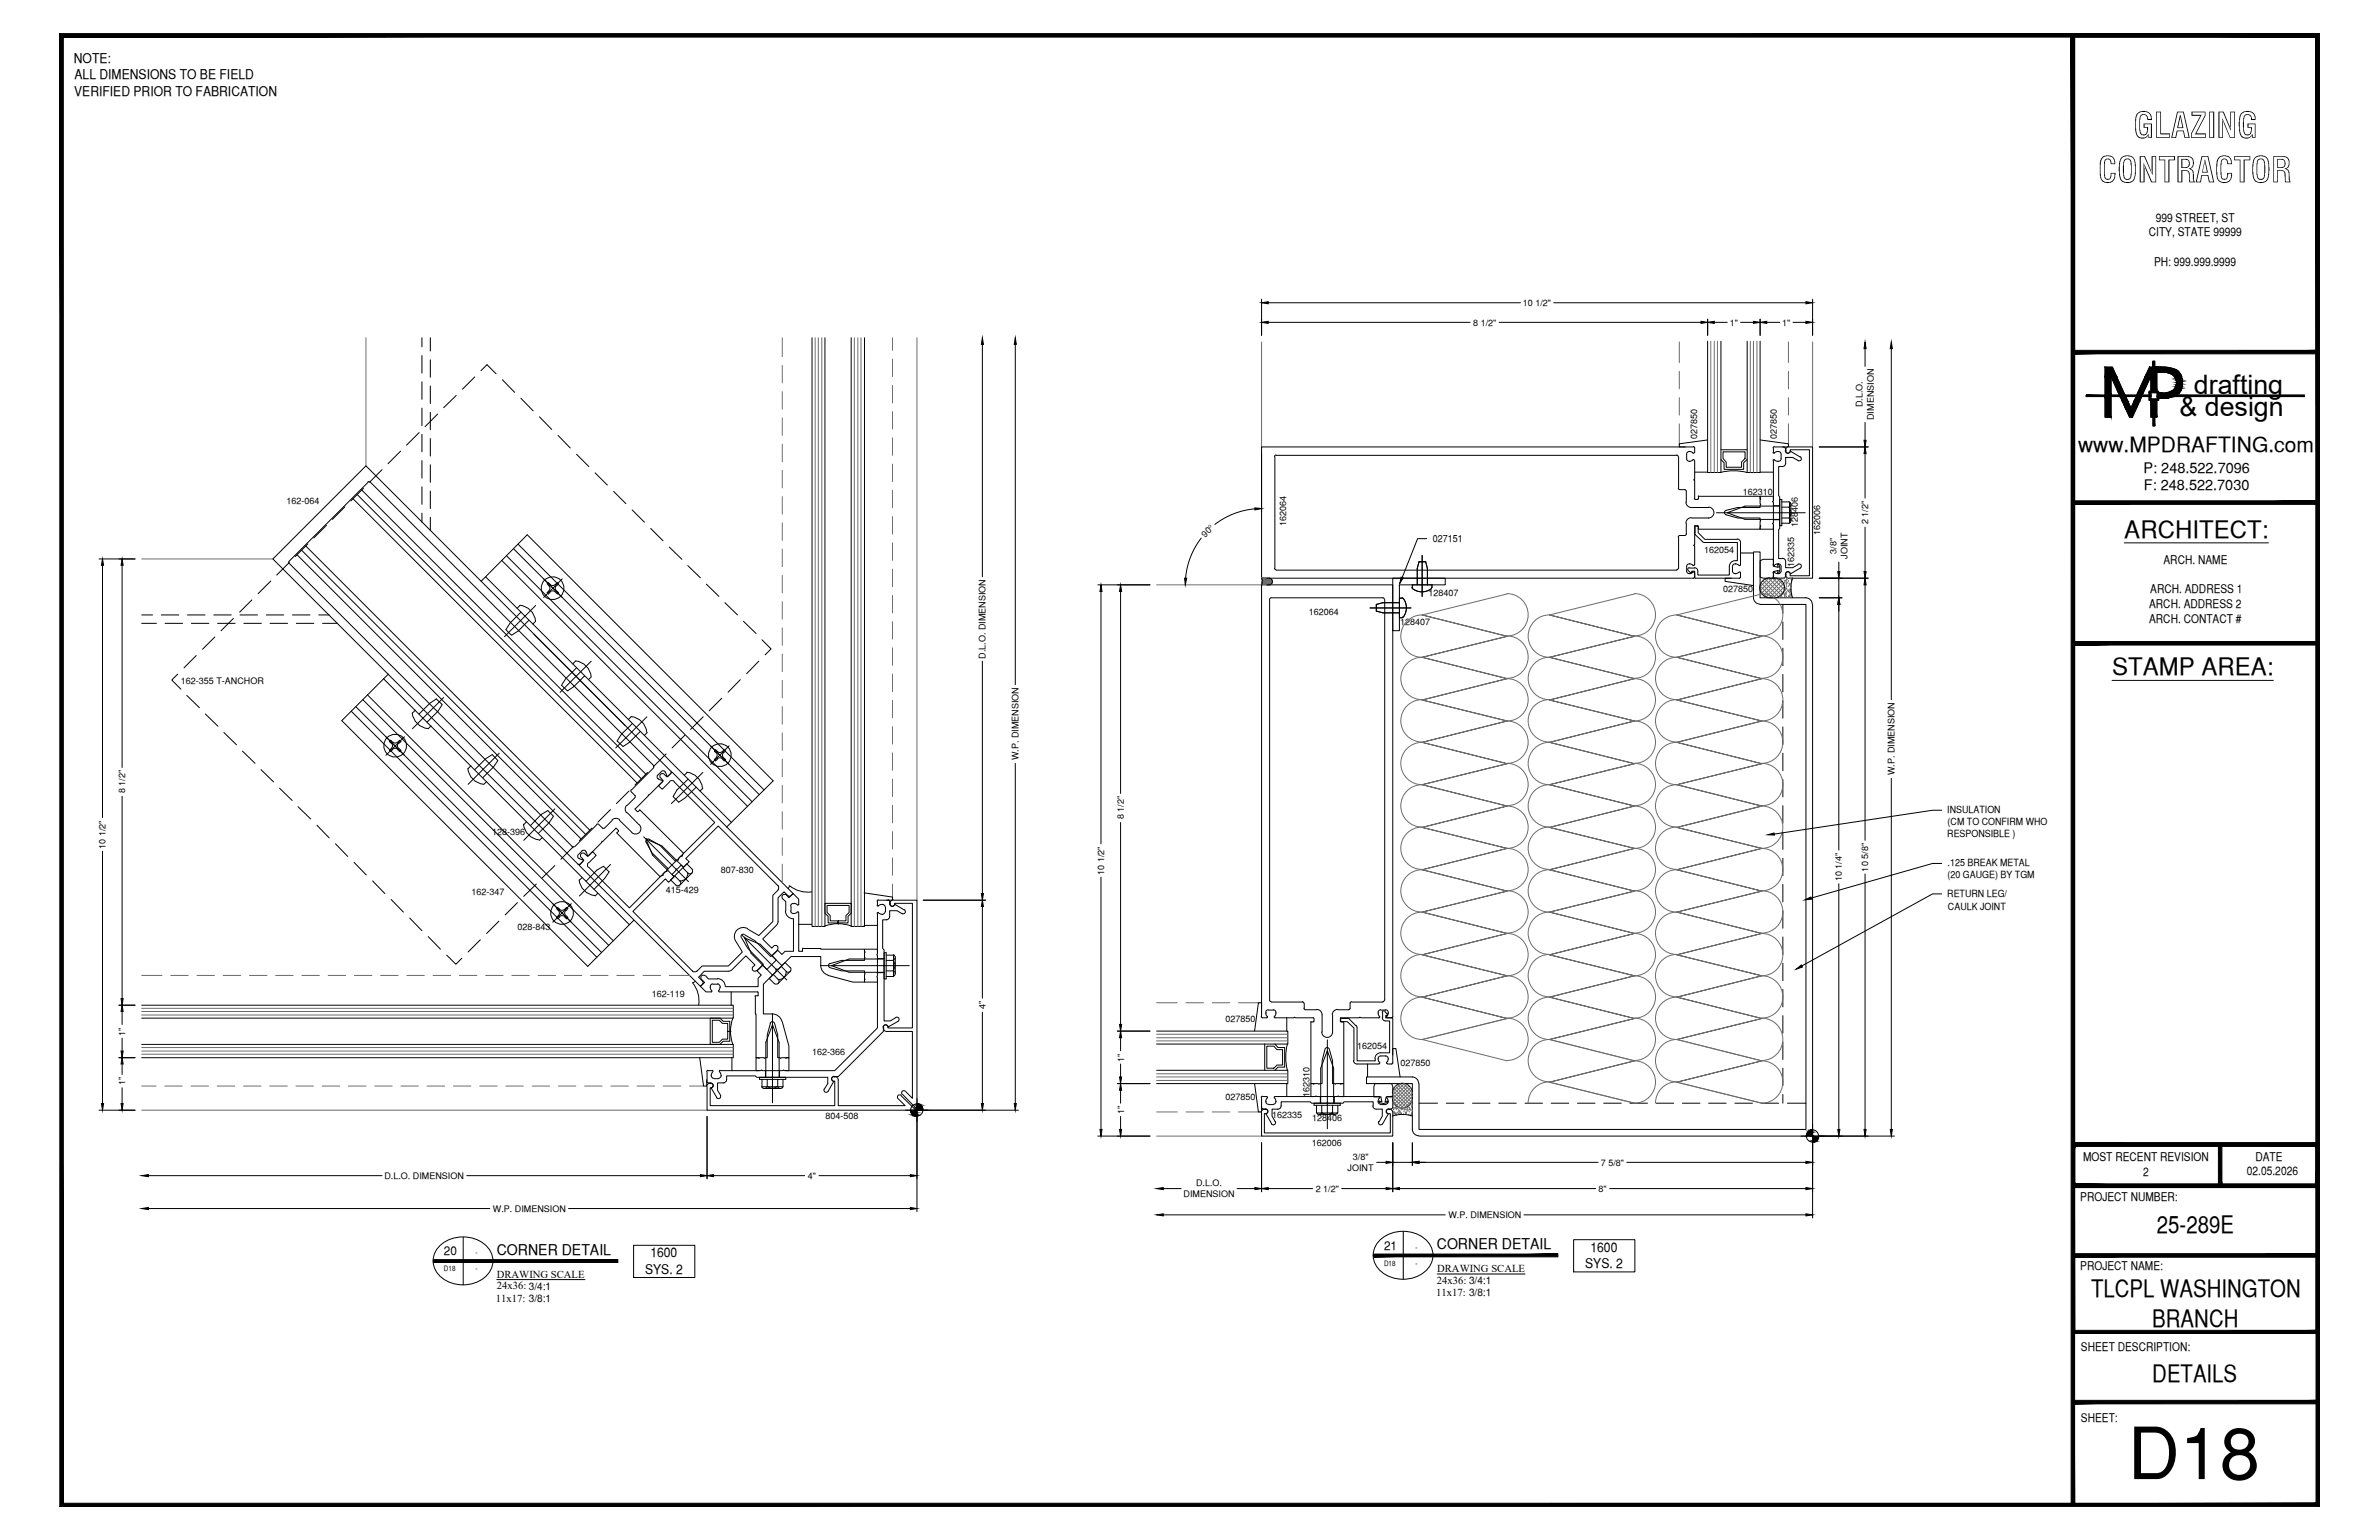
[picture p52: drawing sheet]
<svg xmlns="http://www.w3.org/2000/svg" width="432mm" height="279mm" viewBox="0 0 432 279" stroke-linecap="round" stroke-linejoin="round" font-family="sans-serif">
<defs><g id="words">
<text font-size="13.1" x="386.2" y="268.4">D18</text>
<g font-size="6.3">
<text x="387.2" y="25">GLAZING</text>
<text x="380.8" y="33.1">CONTRACTOR</text>
</g>
<g font-size="4.9">
<text x="398.2" y="71.5">drafting</text>
<text x="395.6" y="75.5">&amp; design</text>
</g>
<g font-size="4.4">
<text x="385.6" y="97.5">ARCHITECT:</text>
<text x="383.3" y="122.5">STAMP AREA:</text>
<text x="391.5" y="223.7">25-289E</text>
<text x="379.5" y="235.4">TLCPL WASHINGTON</text>
<text x="390.7" y="240.7">BRANCH</text>
<text x="390.7" y="250.7">DETAILS</text>
</g>
<text font-size="3.8" x="377.2" y="82">www.MPDRAFTING.com</text>
<g font-size="2.7">
<text x="90.2" y="227.6">CORNER DETAIL</text>
<text x="260.8" y="226.6">CORNER DETAIL</text>
</g>
<g font-size="2.6">
<text x="389.1" y="85.8">P: 248.522.7096</text>
<text x="389.1" y="89">F: 248.522.7030</text>
</g>
<g font-size="2.4">
<text x="13.4" y="11.4">NOTE:</text>
<text x="13.5" y="17.4">VERIFIED PRIOR TO FABRICATION</text>
<text x="13.5" y="14.4">ALL DIMENSIONS TO BE FIELD</text>
<text x="288.7" y="227.1">1600</text>
<text x="117.1" y="231.1">SYS. 2</text>
<text x="118" y="228.1">1600</text>
<text x="287.7" y="230.1">SYS. 2</text>
</g>
<g font-size="2.2">
<text x="391.3" y="40.2">999 STREET, ST</text>
<text x="390" y="42.9">CITY, STATE 99999</text>
<text x="391" y="48.2">PH: 999.999.9999</text>
<text x="390.3" y="107.6">ARCH. ADDRESS 1</text>
<text x="392.7" y="102.3">ARCH. NAME</text>
<text x="390.1" y="110.3">ARCH. ADDRESS 2</text>
<text x="390.1" y="113">ARCH. CONTACT #</text>
<text x="378.1" y="210.6">MOST RECENT REVISION</text>
<text x="389" y="213.3">2</text>
<text x="407.8" y="213.2">02.05.2026</text>
<text x="409.4" y="210.6">DATE</text>
<text x="377.6" y="217.8">PROJECT NUMBER:</text>
<text x="80.6" y="227.8">20</text>
<text x="251.2" y="226.8">21</text>
<text x="377.6" y="230.4">PROJECT NAME:</text>
<text x="377.7" y="245.2">SHEET DESCRIPTION:</text>
<text x="377.7" y="257.9">SHEET:</text>
</g>
<g font-size="1.9">
<text x="90.2" y="231.8">DRAWING SCALE</text>
<text x="90.2" y="233.9">24x36: 3/4:1</text>
<text x="260.8" y="232.9">24x36: 3/4:1</text>
<text x="260.9" y="230.8">DRAWING SCALE</text>
<text x="90" y="236.2">11x17: 3/8:1</text>
<text x="260.7" y="235.1">11x17: 3/8:1</text>
</g>
<g font-size="1.8">
<text x="260.1" y="98.4">027151</text>
<text x="353.4" y="147.5">INSULATION</text>
<text x="353.5" y="149.7">(CM TO CONFIRM WHO</text>
<text x="353.4" y="151.9">RESPONSIBLE )</text>
<text x="353.5" y="157.1">.125 BREAK METAL</text>
<text x="353.5" y="159.3">(20 GAUGE) BY TGM</text>
<text x="353.4" y="162.8">RETURN LEG/</text>
<text x="353.6" y="165">CAULK JOINT</text>
</g>
<g font-size="1.6">
<text x="267.4" y="59.1">8 1/2&quot;</text>
<text x="276.4" y="55.5">10 1/2&quot;</text>
<text x="313.9" y="59.1">1&quot;</text>
<text x="323.5" y="59.1">1&quot;</text>
<text x="338.1" y="73.9" transform="rotate(-90 338.1 73.9)">D.L.O.</text>
<text x="340.1" y="76.2" transform="rotate(-90 340.1 76.2)">DIMENSION</text>
<text x="308" y="79.6" transform="rotate(-90 308 79.6)">027850</text>
<text x="322.5" y="79.6" transform="rotate(-90 322.5 79.6)">027850</text>
<text x="316.4" y="89.8">162310</text>
<text x="52" y="91.4">162-064</text>
<text x="233.4" y="95.5" transform="rotate(-90 233.4 95.5)">162064</text>
<text x="326.3" y="95.6" transform="rotate(-90 326.3 95.6)">128406</text>
<text x="339.1" y="95.1" transform="rotate(-90 339.1 95.1)">2 1/2&quot;</text>
<text x="218.8" y="97.6" transform="rotate(-45 218.8 97.6)">90°</text>
<text x="309.3" y="100.3">162054</text>
<text x="330.4" y="97" transform="rotate(-90 330.4 97)">162006</text>
<text x="333.3" y="100.5" transform="rotate(-90 333.3 100.5)">3/8&quot;</text>
<text x="335.3" y="101.4" transform="rotate(-90 335.3 101.4)">JOINT</text>
<text x="312.7" y="107.4">027850</text>
<text x="325.6" y="102.8" transform="rotate(-90 325.6 102.8)">162335</text>
<text x="237.6" y="111.5">162064</text>
<text x="254.1" y="113.5">128407</text>
<text x="259.3" y="108.2">128407</text>
<text x="178.9" y="119.5" transform="rotate(-90 178.9 119.5)">D.L.O. DIMENSION</text>
<text x="32.8" y="124">162-355 T-ANCHOR</text>
<text x="184.8" y="137.9" transform="rotate(-90 184.8 137.9)">W.P. DIMENSION</text>
<text x="22.7" y="144" transform="rotate(-90 22.7 144)">8 1/2&quot;</text>
<text x="343.9" y="140.7" transform="rotate(-90 343.9 140.7)">W.P. DIMENSION</text>
<text x="204" y="148.7" transform="rotate(-90 204 148.7)">8 1/2&quot;</text>
<text x="19.2" y="154" transform="rotate(-90 19.2 154)">10 1/2&quot;</text>
<text x="89.3" y="151.6">128-396</text>
<text x="130.8" y="158.3">807-830</text>
<text x="200.4" y="158.7" transform="rotate(-90 200.4 158.7)">10 1/2&quot;</text>
<text x="334.3" y="159.9" transform="rotate(-90 334.3 159.9)">10 1/4&quot;</text>
<text x="339.1" y="158.1" transform="rotate(-90 339.1 158.1)">10 5/8&quot;</text>
<text x="85.6" y="162.3">162-347</text>
<text x="120.8" y="162.1">415-429</text>
<text x="93.9" y="168.8">028-843</text>
<text x="118.3" y="180.9">162-119</text>
<text x="178.9" y="183.1" transform="rotate(-90 178.9 183.1)">4&quot;</text>
<text x="222.4" y="185.5">027850</text>
<text x="22.7" y="187.9" transform="rotate(-90 22.7 187.9)">1&quot;</text>
<text x="147.4" y="191.4">162-366</text>
<text x="246.3" y="190.2">162054</text>
<text x="22.7" y="196.9" transform="rotate(-90 22.7 196.9)">1&quot;</text>
<text x="204" y="192.6" transform="rotate(-90 204 192.6)">1&quot;</text>
<text x="254.2" y="193.4">027850</text>
<text x="149.9" y="203">804-508</text>
<text x="204" y="202.1" transform="rotate(-90 204 202.1)">1&quot;</text>
<text x="222.4" y="199.6">027850</text>
<text x="230.9" y="202.8">162335</text>
<text x="237.7" y="199" transform="rotate(-90 237.7 199)">162310</text>
<text x="238.2" y="203.5">128406</text>
<text x="238.1" y="208">162006</text>
<text x="69.8" y="213.9">D.L.O. DIMENSION</text>
<text x="146.6" y="213.9">4&quot;</text>
<text x="217.1" y="215.2">D.L.O.</text>
<text x="244.6" y="212.5">JOINT</text>
<text x="245.6" y="210.4">3/8&quot;</text>
<text x="290.6" y="211.5">7 5/8&quot;</text>
<text x="89.5" y="219.8">W.P. DIMENSION</text>
<text x="214.8" y="217.2">DIMENSION</text>
<text x="238.8" y="216.2">2 1/2&quot;</text>
<text x="262.9" y="221">W.P. DIMENSION</text>
<text x="290.1" y="216.2">8&quot;</text>
</g>
<g font-size="1.3">
<text x="86.3" y="227.8">-</text>
<text x="256.9" y="226.8">-</text>
<text x="80.6" y="230.6">D18</text>
<text x="86.3" y="230.6">-</text>
<text x="251.2" y="229.6">D18</text>
<text x="256.9" y="229.6">-</text>
</g>
</g></defs>
<!-- layer: LIGHT_1 -->
<g fill="none" stroke="#6c6c6c" stroke-width=".18">
<path d="M66.4 61.3v23.2M142 61.3v3.4M142 66.3v3.2M142 71.1v3.1M142 75.8v3.2M162 61.3v2.3M162 65.2v3.1M162 69.9v3.2M162 74.7v3.2M162 79.4v3.2M166.4 61.3v102M229 62v19.1"/>
<path d="M304.8 62v3.8M304.8 67.4v3.1M304.8 72.1v3.2M304.8 76.9v3.8M324.6 62v3.8M324.6 67.4v3.1M324.6 72.1v3.2M324.6 76.9v3.8M329 62v19.1M142 80.6v3.2M142 85.3v3.2M142 90.1v3.2"/>
<path d="M142 94.9v3.1M142 99.6v3.2M162 84.2v3.2M162 89v3.1M162 93.7v3.2M162 98.5v3.2M25.7 101.4h23.8M142 104.4v3.2M142 109.2v3.1M142 113.9v3.2M142 118.7v3.2M162 103.3v3.1"/>
<path d="M162 108v3.2M162 112.8v3.2M162 117.5v3.2M209.9 106.1h19.1M142 123.4v3.2M142 128.2v3.2M142 133v3.1M142 137.7v3.2M162 122.3v3.2M162 127.1v3.1M162 131.8v3.2M162 136.6v3.2"/>
<path d="M142 142.5v3.2M142 147.3v3.1M142 152v3.2M142 156.8v3.3M162 141.4v3.1M162 146.1v3.2M162 150.9v3.2M162 155.6v3.2M25.7 177h3.7M31 177h3.2M35.8 177h3.1M40.5 177h3.2"/>
<path d="M45.3 177h3.2M50 177h3.2M54.8 177h3.2M59.6 177h3.1M64.3 177h3.2M69.1 177h3.2M73.9 177h3.1M78.6 177h3.2M83.4 177h3.2M88.1 177h3.2M92.9 177h3.2M97.7 177h3.1"/>
<path d="M102.4 177h3.2M107.2 177h3.2M112 177h3.1M116.7 177h3.2M121.5 177h3.7M162 160.4v2.4M25.7 197h2.6M29.9 197h3.2M34.7 197h3.1M39.4 197h3.2M44.2 197h3.2M49 197h3.1"/>
<path d="M53.7 197h3.2M58.5 197h3.2M63.2 197h3.2M68 197h3.2M72.8 197h3.1M77.5 197h3.2M82.3 197h3.2M87.1 197h3.1M91.8 197h3.2M96.6 197h3.2M101.3 197h3.2M106.1 197h3.2"/>
<path d="M110.9 197h3.1M115.6 197h3.2M120.4 197h3.2M125.2 197h2.5M209.9 181.9h3.8M215.3 181.9h3.1M220 181.9h3.2M224.8 181.9h3.8M252.8 198.5l2.5 2.4M252.8 199.1l2 1.9M252.9 197.9l2.8 2.8M252.9 199.8l1.1 1.2"/>
<path d="M253 197.5l3 2.9M253.3 197.1l2.9 2.9M253.7 196.8l2.6 2.7M254.1 196.7l2.2 2.2-2 2.1M254.3 196.7l-1.4 1.3M254.7 196.6l1.6 1.6M254.9 196.6l-2.1 2.1M255.3 196.8l-2.5 2.5M255.7 197l-2.8 2.8M256 197.4l-2.9 2.9M256.3 197.7l-2.9 2.9M256.3 199.6l-1.4 1.4"/>
<path d="M256.3 198.3l-2.5 2.6M25.7 201.4h102.6M209.9 201.7h3.8M209.9 206.1h19.1M215.3 201.7h3.1M220 201.7h3.2M224.8 201.7h3.8"/>
</g>
<!-- layer: BRAKE METAL -->
<path d="M318.3 108.5v-8.4h1.2v8.4h8.3M318.3 108.4a1.17 1.17 0 0 0 1.1 1.2M319.5 109.7h8.3v95.2h-70.2v-8.3M327.8 108.5a1.17 1.17 0 0 1 1.1 1.1M329 109.7v95.2M257.5 196.6a1.18 1.18 0 0 0-1.2-1.2h-8.3v1.2h8.3v8.3M256.3 204.9a1.17 1.17 0 0 0 1.2 1.2M257.6 206.1h70.2M328.9 204.9a1.17 1.17 0 0 1-1.1 1.2" fill="none" stroke="#000" stroke-width=".18"/>
<!-- layer: GASKETS -->
<g fill="none" stroke="#000" stroke-width=".18">
<path d="M309.9 79.8l-5.1 .7v.6h1.1M319.5 79.8l5.1 .7v.6h-1.1M307.6 85.7h2.3M319.5 95.4v.6h2.4v-.6M319.5 90.6v-.6h2.4v.6M319.5 85.7h2.4M314.3 104.9h-1.2v.6l5.2 .7M315.9 100.3h2.4M322.6 102.5l.2 .4-.9-.2v-1.2h-1.9l-.5 .2v3l.5 .2h1.9v-1.2l.9-.2-.2 .4M322.6 103.9l.1 .1 .1-.1M322.8 102.4h-.1l-.1 .1M322.9 102.4l.2 .8-.2 .7"/>
<path d="M125.7 178.3a5.2 5.2 0 0 1 1.1 4M126.2 178.1l-.5 .2M132.7 180v2.4M143.3 160.7a5.2 5.2 0 0 0 4 1.1M143.3 160.7l-.2 .5M145 167.7h2.3M156.8 162l5.2 .8v.5h-1.1M156.8 167.9h2.5M156.9 172.8v-.6h2.4v.6M156.9 177.6v.6h2.4v-.6M127 191.9l.7 5.1h.6v-1.1M132.8 191.9v2.3"/>
<path d="M137.8 191.9h-.6v2.3h.6M142.6 191.9h.6v2.3h-.6M227.7 196.6l.7 5.1h.6v-1M229 183v-1.1h-.6l-.7 5.2M233.6 184.7v2.4M233.6 196.6v2.3M238.5 196.6h-.6v2.3h.6M243.3 196.6h.6v2.3h-.6M248.2 193v2.4M250.3 200v-.2h.1l.4 .1-.2-.9h-1.2v-1.8l.2-.6h3l.2 .6v1.8h-1.2l-.2 .9 .4-.1h.1l-.1 .2M252.8 191.4v-1.2h.6l.7 5.2M250.3 200l.8 .2 .7-.2"/>
</g>
<!-- layer: FASTENERS -->
<g fill="none" stroke="#000" stroke-width=".18">
<path d="M76.1 78.5l-2.3 2.3M76.6 61.3v1.6M76.6 64.5v3.2M76.6 69.3v3.2M76.6 74v3.2M76.6 78.8v3.2M78.1 61.3v2.4M78.1 65.3v3.2M78.1 70v3.2M78.1 74.8v3.2M78.1 79.6v3.1M79.4 75.1l-2.2 2.3"/>
<path d="M82.8 71.8l-2.3 2.2M86.2 68.4l-2.3 2.2M87.3 67.2l1.1-1 1.6 1.6M91.2 68.9l2.2 2.3M94.6 72.3l2.2 2.2M97.9 75.6l2.2 2.3M101.3 79l2.2 2.3M54.7 99.8l51.6 51.6M55.5 99.1l51.6 51.5M55.9 98.7l-2.3 2.3M59.2 95.3l-2.2 2.3M62.6 91.9l-2.3 2.3"/>
<path d="M64.1 90.5l51.5 51.5M64.8 89.7l51.6 51.6M65.7 88.9l51.5 51.6M66 88.6l-2.3 2.3M69.3 85.2l-2.2 2.3M72.7 81.9l-2.3 2.2M76.6 83.6v3.1M76.6 88.3v3.2M76.6 93.1v1.6M78.1 84.3v3.2M78.1 89.1v3.2M78.1 93.9v2.3"/>
<path d="M93.2 99.6l44.6 44.5M94 98.7l44.7 44.6M104.6 82.4l2.3 2.2M108 85.8l2.2 2.2M111.4 89.2l2.2 2.2M114.7 92.5l2.3 2.2M118.1 95.9l2.2 2.2M121.5 99.3l2.3 2.2M311.5 93h16.2M323 90.6h.4v4.8h-.4zM323 91.8h-6.3l-3.2 1.2 3.2 1.2h6.3M323.4 91.1h1.3"/>
<path d="M323.4 94.9h1.3M323.4 94h1.3M323.4 92h1.3M324.7 91a.54 .54 0 0 1 .4 .5 .54 .54 0 0 1-.4 .5 1.52 1.52 0 0 1 0 2 .54 .54 0 0 1 .4 .5 .54 .54 0 0 1-.4 .5M325 91.2h-.2v3.6h.2M325.1 91.6v2.9M25.7 113.1h2.7M25.7 111.6h2M29.3 111.6h3.1M30 113.1h3.1M34 111.6h3.2M34.7 113.1h3.2"/>
<path d="M35.6 118.9l-2.2 2.3M38.8 111.6h3.2M39 115.6l-2.2 2.2M39.5 113.1h3.2M42.4 112.2l-2.3 2.2M43.6 111.6h3.1M44.3 113.1h3.1M45.7 108.8l-2.2 2.3M48.3 111.6h3.2M49 113.1h3.2M49.1 105.4l-2.2 2.3M52.5 102l-2.3 2.3"/>
<path d="M53.1 111.6h3.2M53.8 113.1h3.2M53.9 100.6l51.6 51.6M57.8 111.6h2M58.5 113.1h2.7M87.3 105.5l8.4-8.5 44.6 44.7-8.4 8.4M88.1 104.6l44.7 44.6M91.1 101.7l44.6 44.6M91.9 100.8l44.6 44.7M94.3 109.8a3.2 3.2 0 0 1 2.9 2.9M94.4 109.9l-.5 .5M94.6 111.1l-2 1.9-.8 1.2 1 1.1 1.2-.8 2-2"/>
<path d="M96.9 115.1l16.6 16.5M97.2 112.7l-.5 .5M99.6 106.2a.79 .79 0 0 1-.3 1.3l.3 .3 .3-.4M99.8 107.4a.67 .67 0 0 1 1 0M99.8 106a.67 .67 0 0 0 1 0l.4-.3 .1 .2-.3 .4M99.9 106l-.3-.3-.3 .2 .3 .4M101 106.2a.67 .67 0 0 0 0 1M101 107.2l.3 .3-.1 .3-.4-.4M104.4 119.9a3.2 3.2 0 0 1 2.9 2.9l-.5 .5M104.5 120l-.6 .5M124.8 102.6l2.3 2.2M128.2 106l2.3 2.2"/>
<path d="M131.6 109.3l2.3 2.3M134.9 112.7l2.3 2.2M137.7 120l-2.2 2.2M138.3 116.1l1.7 1.6-1.1 1.1M248.7 110.3h7.4M249.8 109.7v1.2v-1.2l1.2-.4zM249.8 110.9l1.2 .3h3M251 109.3h3M254.5 108.5h.2M254.5 108.5h-.5v3.6h.5M254.6 112h-.1M254.7 108.6a2.83 2.83 0 0 1 0 3.4"/>
<path d="M256.3 106.6l.1 .2M256.3 106.6v-.5h3.6v.5M256.4 106.8a2.83 2.83 0 0 0 3.4 0M257.2 103.1v3M257.6 101.9h1.2h-1.2l-.4 1.2zM258.1 100.8v7.4M258.8 101.9l.3 1.2v3M259.8 106.6v.1M32.3 122.3l-1.1 1.1 1.6 1.6M33.9 126.2l2.3 2.2M37.3 129.5l2.3 2.3M40.6 132.9l2.3 2.2"/>
<path d="M44 136.3l2.3 2.2M47.4 139.6l2.3 2.3M63.8 129l44.5 44.7M64.6 128.2l44.6 44.6M65.8 126.9l44.7 44.6M66.7 126l44.6 44.7M69.6 123.1l44.6 44.7M70.5 122.3l-8.5 8.4 44.7 44.6 8.4-8.4M71.1 134.8a.67 .67 0 0 1 0 1l-.4 .3 .2 .2 .3-.3M71.2 134.7l-.3-.4-.2 .3 .4 .3M71.3 136a.67 .67 0 0 1 .9 0M71.3 134.6a.67 .67 0 0 0 .9 0"/>
<path d="M72.2 134.7l.3-.4 .3 .3-.4 .3M72.3 134.8a.67 .67 0 0 0 0 1M72.4 135.8l.4 .3-.3 .2-.3-.3M74.8 129.3a3.2 3.2 0 0 0 2.9 2.9M75.4 128.8l-.5 .5M76.1 129.5l1.9-1.9 1.2-.8 1.1 1-.8 1.2-2 2M78.2 131.7l-.5 .5M84.9 139.4a3.2 3.2 0 0 0 2.9 2.9M85.5 138.9l-.5 .5M86.2 139.6l1.9-1.9 1.2-.8 1.1 1.1-.8 1.1-2 2M104.6 121.2l-1.9 1.9-.8 1.2 1.1 1 1.1-.7 2-2M114.5 130a3.2 3.2 0 0 1 2.9 2.9"/>
<path d="M114.6 130l-.6 .6M114.8 131.3l-2 1.9-.8 1.2 1.1 1 1.1-.7 2-2M117.5 132.9l-.5 .5M120.9 136.8l-2.3 2.3M124.3 133.4l-2.3 2.3M127.6 130l-2.3 2.3M130 136.5a.67 .67 0 0 1 0 1M130 137.5l-.3 .3 .2 .2 .3-.3M130.2 136.3a.67 .67 0 0 0 .9 0M130.2 137.7a.67 .67 0 0 1 .9 0M130.2 136.3l-.3-.3-.2 .3 .3 .3M131 126.7l-2.3 2.3"/>
<path d="M131.1 136.3l.3-.3 .3 .3-.4 .3M131.3 136.5a.67 .67 0 0 0 0 1l.4 .3-.3 .2-.3-.3M134.4 123.3l-2.3 2.3M50.7 143l2.3 2.2M54.1 146.4l2.3 2.2M57.5 149.7l2.3 2.3M60.9 153.1l2.2 2.3M64.3 156.5l2.2 2.2M67.6 159.8l2.2 2.3M88.3 141.8l-.5 .5M95 149.5a3.2 3.2 0 0 0 2.9 2.9M95.6 149.1l-.5 .5"/>
<path d="M96.3 149.8l1.9-2 1.2-.7 1.1 1-.8 1.1-2 2M98.4 152l-.5 .5M100.7 157l-2.3 2.3M104.1 153.6l-2.3 2.3M105.1 159.6a3.2 3.2 0 0 0 2.9 2.9M105.7 159.2l-.5 .5M106.4 159.9l1.9-2 1.2-.7 1.1 1-.8 1.1-2 2.1M107.4 150.2l-2.2 2.3M110.8 146.9l-2.3 2.3M114.2 143.5l-2.3 2.3M117.3 152.3l1.1 2.8 4 4M117.3 152.3h.1"/>
<path d="M117.3 152.3l2.8 1.2 4 3.9M117.5 140.1l-2.2 2.3M122.5 158.9l.9 1M124 157.5l.9 .9M124.6 140.1a3.2 3.2 0 0 1 2.9 2.9M124.7 140.1l-.5 .6M124.8 158.4a1.37 1.37 0 0 1-1.4 1.4M124.8 158.4a.54 .54 0 0 0 .8 0 .54 .54 0 0 0 0-.7l-.9-1-3 2.9 1 1a.54 .54 0 0 0 .7 0 .54 .54 0 0 0 0-.8M124.9 141.4l-2 1.9-.7 1.2 1 1 1.1-.7 2.1-2M125.6 158.4l-2.2 2.2M127.6 143l-.5 .5M71 163.2l2.2 2.3"/>
<path d="M74.4 166.6l2.2 2.2M77.7 169.9l2.2 2.3M81.1 173.3l1.6 1.6 1.1-1M87.2 170.5l-2.2 2.2M90.6 167.1l-2.3 2.3M93.9 163.8l-2.2 2.2M97.3 160.4l-2.2 2.2M101.3 165.2a.79 .79 0 0 1-.3 1.2l.2 .3 .4-.3M101.5 165a.79 .79 0 0 0 1.3-.3l.3 .1-.4 .4M101.5 166.3a.67 .67 0 0 1 1 0M101.6 165l-.4-.3-.2 .1 .3 .4M102.7 165.2a.67 .67 0 0 0 0 .9"/>
<path d="M102.7 166.1l.4 .3-.3 .3-.3-.3M108.5 162.1l-.5 .5M135.2 170.2h.1M135.2 170.2l2.8 1.1 3.9 3.9M135.2 170.2l1.1 2.8 3.9 3.9M140.3 176.8l1 .9M141.8 175.3l.9 1M142.7 176.3a1.37 1.37 0 0 1-1.5 1.4M143.4 175.6l-.9-1-2.9 2.9 .9 .9a.54 .54 0 0 0 .8 0 .54 .54 0 0 0 0-.7M143.4 176.2l-2.2 2.2M143.4 175.5a.54 .54 0 0 1 0 .7 .54 .54 0 0 1-.7 .1M160.5 172.8h.3v4.8h-.3z"/>
<path d="M160.5 174h-6.4l-3.2 1.2 3.2 1.2h6.4M160.8 177.2h1.4M160.8 173.3h1.4M160.8 174.2h1.4M160.8 176.1h1.4M162.1 174.2a1.56 1.56 0 0 1 0 1.9M162.1 176.1a.54 .54 0 0 1 .4 .5 .54 .54 0 0 1-.4 .5M162.1 173.2a.54 .54 0 0 1 .4 .5 .54 .54 0 0 1-.4 .5M162.5 173.7v3M137.9 195.5h4.7v.3h-4.7zM138.2 197.1a.54 .54 0 0 0 .5 .4 .54 .54 0 0 0 .5-.4M138.3 195.8v1.4"/>
<path d="M138.7 197.5h3M139 195.5v-6.4l1.2-3.2 1.2 3.2v6.4M139.2 197.1a1.56 1.56 0 0 0 1.9 0M139.3 195.8v1.4M141.2 195.8v1.4M142.1 195.8v1.3a.54 .54 0 0 1-.5 .4 .54 .54 0 0 1-.5-.4M239.6 198.9v1.3M240.9 188.7v16.1M242.2 198.9v1.3M238.5 200.2v.3h4.8v-.3M238.9 201.8a.54 .54 0 0 0 .5 .4 .54 .54 0 0 0 .5-.3 1.56 1.56 0 0 0 1.9 0M239 200.5v1.4"/>
<path d="M239.1 202.1v-.2h3.6v.2M239.5 202.2h2.8M239.7 200.2v-6.4l1.2-3.2 1.2 3.2v6.4M239.9 200.5v1.4M241.8 201.8a.54 .54 0 0 0 .5 .4 .54 .54 0 0 0 .5-.4M241.9 200.5v1.4M242.8 200.5v1.4"/>
<circle cx="100.3" cy="106.7" r="2.06"/>
<circle cx="71.7" cy="135.3" r="2.06"/>
<circle cx="130.7" cy="137" r="2.06"/>
<circle cx="102" cy="165.6" r="2.06"/>
</g>
<!-- layer: MEDIUM_2 -->
<g fill="none" stroke="#000" stroke-width=".18">
<path d="M252.8 104.9h9.5v1.2h-8.3v8.3h-1.2zM323.6 109.7v1.6M323.6 112.8v3.2M323.6 117.6v3.2M323.6 122.4v3.1M323.6 127.1v3.2M323.6 131.9v3.2M323.6 136.7v3.1M323.6 141.4v3.2M323.6 146.2v3.2M323.6 150.9v3.2M323.6 155.7v3.2"/>
<path d="M323.6 160.5v3.1M323.6 165.2v3.2M323.6 170v3.2M323.6 174.8v3.1M323.6 179.5v3.2M323.6 184.3v3.2M323.6 189v3.2M323.6 193.8v3.2M323.6 198.6v1.6M257.6 200.2h3.3M262.5 200.2h3.2M267.3 200.2h3.1"/>
<path d="M272 200.2h3.2M276.8 200.2h3.2M281.6 200.2h3.1M286.3 200.2h3.2M291.1 200.2h3.2M295.8 200.2h3.2M300.6 200.2h3.2M305.4 200.2h3.1M310.1 200.2h3.2M314.9 200.2h3.2M319.7 200.2h3.1M324.4 200.2h3.4"/>
<path d="M90.2 232.2h16M260.9 231.1h15.9"/>
</g>
<!-- layer: Extrusions -->
<g fill="none" stroke="#000" stroke-width=".18">
<path d="M231.4 82.9v20.2M231.6 82.5l-.3 .3M231.6 82.6h72.8M304.3 82.5l.3 .3M304.6 88.6l.3 .2M304.7 82.9v5.7M304.7 97.5v5.6M304.9 97.2l-.3 .2M304.9 88.8h.9M304.9 97.2h.9M305.8 88.8l.3 .3M306 91.1a.98 .98 0 0 0 1 1"/>
<path d="M306.1 96.9l-.3 .3M306.1 89.2v1.9M306.1 94.9v2M306.1 83.2l.1 .3 .4 .2M306.6 81.9l-.4 .3-.1 1M306.7 81.9l.6 .3M307 93.9a.98 .98 0 0 0-1 1M307 92.1h3.1M307 94h3.1M307.3 83.4h.1l.1 .1M307.3 83.4l-.6 .3M307.4 81l.2 .2v.9"/>
<path d="M307.4 81.1h-78.4v23.8h78.4M307.5 82.1l-.1 .1h-.1M307.5 90.5l.1 .1M307.6 83.6v3.3l-.2 .2 .2 .1v3.3M307.6 95.5v3.3l-.2 .1 .2 .2v3.4M307.6 95.4l-.1 .1M307.7 90.6h.5M307.7 95.4h.5M308.1 95.4l.1 .1M308.2 90.5l-.1 .1M308.2 95.9h.1M308.3 90.1v.4"/>
<path d="M308.3 95.5v.4M308.3 90l-.1 .1M308.4 90h11.1v.4l.1 .2-.1 .1v.7l.1 .1-.1 .6h-4.1l-2.1 .5M310.1 92a.98 .98 0 0 1 1 1 .98 .98 0 0 1-1 1M313.3 92.6a.41 .41 0 0 0-.3 .4 .41 .41 0 0 0 .3 .4M313.3 93.4l2.1 .6h4.1v.4l.1 .1-.1 .1v.7l.1 .1-.1 .6h-11.1M324.1 81.8a.41 .41 0 0 0 .4 .4 .41 .41 0 0 0 .4-.4M324.2 81.7v.2M324.7 81a.6 .6 0 0 0-.6 .6M324.7 81.1h4.3v23.8h-4.3M324.9 81.9v-.3h3.5v22.9h-3.5v-.4M230.4 108.8v72.7"/>
<path d="M231.3 103.1l.3 .3M231.6 103.4h72.8M251 108.5l.3 .2M251 108.5h-20.3l-.3 .2M251.3 108.8v72.7M304.6 103.1l-.3 .3M306.1 103.6l.1 .2 .4 .3M306.1 102.8v.8M306.6 102.3l-.4 .2-.1 .3M306.7 102.3l.6 .3M307.3 103.8h.1l.1 .1M307.3 103.8l-.6 .3"/>
<path d="M307.5 102.5l-.1 .1h-.1M307.6 104.7l-.2 .2M307.6 103.9v.8M324.1 104.1a.41 .41 0 0 1 .4-.4 .41 .41 0 0 1 .4 .4M324.1 104.3a.6 .6 0 0 0 .6 .6M324.2 104.1v.2M229 184.5v-78.4h23.8v78.3l-.2 .3M229.7 183.8l.4 .7-.1 .1-.9 .1-.2-.3M229.8 183.7v.1M230.2 183.2l-.4 .2-.1 .3M230.3 183.3h.8M230.4 181.5l.3 .2"/>
<path d="M230.8 181.8h5.6M231.1 183.2a.8 .8 0 0 1 .2 1.4l.1 .1M231.5 184.7h3.3l.1-.2 .2 .2h3.3v.1M236.4 181.7l.3 .3M236.7 182.9l.3 .3M236.7 182.1v.8M237 183.2h2M237.9 185.5v11.1h.4l.1 .1 .2-.1h.7l.1 .1 .6-.1v-4.1l.5-2.1M238 185.4l-.1 .1M238 185.4h.4M238.4 185.3l-.1 .1M238.5 184.8v.5"/>
<path d="M239 183.1a.98 .98 0 0 1 1 1v3.2M239.9 187.2a.98 .98 0 0 0 1 1 .98 .98 0 0 0 1-1M240.5 190.4a.41 .41 0 0 1 .4-.3 .41 .41 0 0 1 .4 .3M241.9 184.1v3.2M242.8 183.1a.98 .98 0 0 0-1 1M242.8 183.2h2M243.3 185.3l.1 .1M243.3 184.8v.5M243.4 184.7l-.1 .1M243.4 185.4h.4M243.7 185.4l.1 .1M243.9 185.5v11.1l-.6 .1-.1-.1h-.7l-.1 .1-.1-.1h-.4v-4.1l-.6-2.1"/>
<path d="M245 182.1v.8M245 182.9l-.2 .3M245.3 181.7l-.3 .3M245.4 181.8h5.6M250.1 183.8l.3 .7-.1 .2h-3.3l-.2-.2-.1 .2h-3.3M250.2 183.7v.1M250.6 183.2l-.4 .2-.1 .3M250.6 183.3h.9M251.3 181.5l-.3 .2M251.5 183.2a.8 .8 0 0 1 .2 1.4l.1 .1M251.8 184.7h.8M229 201.9v4.2h23.8v-4.2"/>
<path d="M229.5 201.2a.6 .6 0 0 0-.6 .6M229.6 201.3h.1M229.7 201.2a.41 .41 0 0 1 .4 .4 .41 .41 0 0 1-.4 .5M252 201.2a.41 .41 0 0 0-.4 .4 .41 .41 0 0 0 .4 .5h.3v3.4h-22.8v-3.4h.2M252 201.3h.2M252.2 201.2a.6 .6 0 0 1 .6 .6"/>
</g>
<!-- layer: R-SWTS-DET1 -->
<path d="M321.9 91.8h1.1M321.9 94.3h1.1M238.5 200.2h4.8" fill="none" stroke="#000" stroke-width=".18"/>
<!-- layer: COMPONENTS2 -->
<g fill="none" stroke="#000" stroke-width=".18">
<path d="M307.6 96.6l.2 .4M307.7 95.6v1M307.8 97.1l1.2 1.1M307.8 95.4l-.2 .2M307.8 95.4h.2M308 95.4l.2 .2M308.2 95.6v1l1.2 1.3h5.9M309 98.2l.4 .2h5.9v3.3h-.3M315.3 97.8a.6 .6 0 0 1 .6 .6M315.9 98.4v4.1M321.9 83.6v7.3l-.2 .1 .2 .1v3.8l-.2 .1 .2 .1v7.4M321.9 81.3v.8"/>
<path d="M322 81l-.2 .2M322.1 83.4l.6 .3M322.1 81.1h1.7M322.1 83.4h-.2l-.1 .1M322.7 81.9l-.7 .3-.2-.1M322.7 81.9h.1M322.7 83.7h.1M322.8 81.9l.4 .3 .1 1M323.3 83.2l-.3 .4-.2 .1M323.5 84.6h-.7v5.3l.2 .3v2.6l-.1 .2 .1 .2v2.7l-.2 .2v5.2h.7M323.8 81.1l.2 .3M324 81.8a.48 .48 0 0 0 .4 .4 .48 .48 0 0 0 .6-.3"/>
<path d="M324.1 84a.6 .6 0 0 1-.6 .6M324.1 81.4v.4M325.1 81.9l1.7 1M326.4 83.6l-1-.6h-1.3v1.1M326.8 82.9a.41 .41 0 0 1 .1 .5 .41 .41 0 0 1-.6 .2M306.5 103.6l.3 .3M306.6 103l-.3 .2 .1 .3M306.6 103.1h1M307.1 103.8v-.2h.5v1.1M307.1 103.8l-.1 .1h-.2M307.5 104.7l.3 .2M307.6 103a.6 .6 0 0 1 .6 .6"/>
<path d="M307.8 104.9h7.9M313.9 102.8v1.5h-5.7v-.7M314.5 102.8v.8M314.5 103.6l.2 .4 .2 .1M314.9 101.7a1.05 1.05 0 0 0-1 1.1M314.9 102.3l-.4 .2v.3M315 102.3l.6 .3M315.6 103.8l-.6 .3M315.6 103.8h.2l.1 .1M315.9 103.9v.8M315.9 102.5l-.1 .1h-.2M315.9 104.7l-.2 .2"/>
<path d="M321.8 104.7l.2 .2M321.8 103.9l.2-.1 .7 .3M321.9 103.9v.8M322.1 104.9h1.7M322.7 102.3l-.7 .3-.2-.1M322.7 102.3h.1M322.7 104.1h.1M322.8 102.3l.2 .1 .3 .4M323.3 102.8v.8M323.3 103.6l-.3 .4-.2 .1M323.5 101.3a.6 .6 0 0 1 .6 .6M324 104.6l-.2 .3"/>
<path d="M324.1 101.9v1.1h1.3l1-.6M324.1 104.3v.3M325 104.1a.48 .48 0 0 0-.6-.3 .48 .48 0 0 0-.4 .4M326.3 102.4a.41 .41 0 0 1 .6 .1 .41 .41 0 0 1-.1 .6l-1.7 1M127.4 177.7l.5 .5-.8 .7 1 1.1h1M128 177.1a.48 .48 0 0 0-.7 0 .48 .48 0 0 0 0 .6M128.1 177l.5 .6h1.6M128.9 179.1l.3 .6M129 179v.1M129.2 179.7v.2l-.1 .1M129.4 178.5l-.4 .2-.1 .3M129.4 178.6h.8"/>
<path d="M130.2 178.5l.2 .1 .3 .4M130.2 177.5a1.43 1.43 0 0 1 1.4 1.5M130.5 179.7l-.1 .2 .2 .1M130.6 180h6.9M130.7 179.1l-.3 .6M130.7 179v.1M137.5 180l.1 .1M142 163.1l.6 .5v1.7M142.6 165.3a1.43 1.43 0 0 0 1.4 1.4M142.7 162.4a.48 .48 0 0 0-.6 0 .48 .48 0 0 0 0 .7M142.7 162.4l.5 .5 .8-.8 1 1v1M143.5 165.3l.1 .2 .4 .2"/>
<path d="M143.6 164.4v.9M144 163.9l-.4 .2-.1 .3M144 166.7v5.9h-1.5l-.6 .6-.7-.8-1.1 1 .8 .8-1.7 1.7-.8-.8-1 1 .8 .8-.6 .6v1.5h-5.9M144 164h.1M144 165.7h.1M144.1 163.9l.6 .2M145 165.6v6.9l.1 .1M145 164.1l-.1 .1h-.2M145 165.6l-.2-.2-.7 .3M145.1 172.6h.5M145.7 172.1l-.1 .5M145.8 172l-.1 .1"/>
<path d="M145.8 172.1l11.1 .1v.4l.1 .1-.1 .2v.7l.1 .1-.1 .2v.3h-4.1l-2.1 .6M149 175.2a1.81 1.81 0 0 0 1.3 1.7M149 175.2v-1.7h-5.4l-2.3 2.3h-.5v.5l-2.2 2.3v5.4h1.6M150.7 174.8a.41 .41 0 0 0-.3 .4 .41 .41 0 0 0 .3 .4l2.1 .5h4.1v.4l.1 .2-.1 .1v.7l.1 .2-.1 .1v.4h-2.1l-4.5-1.2M159.3 165.7v7.3l-.2 .2 .2 .2v3.6l-.2 .2 .2 .2v9.1l-7.8 7.7h-9.1l-.2-.1-.2 .1h-3.6l-.2-.1-.2 .1h-7.3M159.3 163.5v.8M159.4 163.3l-.2 .2M159.4 165.6l.7 .3M159.4 163.3h1.8M159.5 165.6h-.2l-.1 .1M160.1 164.1l-.7 .3-.2-.2M160.1 165.9h.1"/>
<path d="M160.1 164.1h.1M160.2 164.1h.2l.3 .5M160.7 165.4l-.3 .4-.2 .1M160.7 164.6v.8M160.9 166.9h-.7v5.2l.3 .2v2.8l-.2 .1 .2 .1v9.9h1.1l1-.6M161.2 163.3l.3 .2M161.5 163.6a.61 .61 0 0 0 .4 .8l.4-.1 .1-.2M161.5 166.3a.6 .6 0 0 1-.6 .6M162.4 164.1l1.7 1M163.8 165.8l-1-.6h-1.3v1.1M164.1 165a.41 .41 0 0 1 .2 .6 .41 .41 0 0 1-.6 .1M128.3 196.2l.3 .3"/>
<path d="M128.3 194.4v1.8M128.5 194.2l-.2 .2M128.5 194.2h.8M128.6 196.5a.61 .61 0 0 1 .8 .4l-.1 .4-.2 .1M129.1 197.4l1 1.7M129.1 195.2l.2 .4h.3M129.3 194.2l.1 .1v.2M129.3 194.5l-.2 .7M129.6 195.7h.8M130.6 194.5l.3 .6M130.7 194.2l-.1 .1v.2M130.8 198.7a.41 .41 0 0 1-.2 .6 .41 .41 0 0 1-.6-.2"/>
<path d="M130.9 195.2l-.3 .4h-.2M130.9 195.1v.1M131.3 196.5h-1.1v1.3l.6 1M131.9 195.9v-.7h5.2l.3 .3h2.7l.1-.2 .1 .2h9.9v1.1l-.6 1M131.9 195.9a.6 .6 0 0 1-.6 .6M137.1 180.8l.1 11.1h.4l.1 .1 .2-.1h.7l.1 .1 .2-.1h.4v-4.1l.5-2.1M137.1 180.7l-.1 .1M137.2 180.7h.3M137.6 180.1v.5M137.6 180.6l-.1 .1M140.2 184a1.81 1.81 0 0 1 1.7 1.3M142 185.4l1.2 4.4v2.1h-.4l-.1 .1-.2-.1h-.6l-.2 .1-.2-.1h-.3v-4.1l-.6-2.1a.42 .42 0 0 0-.4-.3 .42 .42 0 0 0-.4 .3"/>
<path d="M149.6 197.6a.41 .41 0 0 0 .1 .5 .41 .41 0 0 0 .6-.1M151.3 196.2l-1 1.8M151.4 195.3a.48 .48 0 0 0-.5 .4 .48 .48 0 0 0 .4 .5M160.3 186.4v.7l-8.2 8.2h-.7M161.2 186.3a.48 .48 0 0 0-.5-.4 .48 .48 0 0 0-.4 .5M162.6 184.6a.41 .41 0 0 1 .5 .1 .41 .41 0 0 1-.1 .6M163 185.3l-1.8 1M229 199.1v1.8M229.1 198.9l-.2 .2M229.2 198.9l.8 .1-.3 .8M229.7 199.9l.1 .2 .4 .2M229.8 199.8v.1"/>
<path d="M231.4 198.9l-.1 .2 .3 .7M231.5 198.9h7.3l.1-.1 .1 .1h3.8l.1-.1 .1 .1h7.3l.1 .2-.3 .7M231.6 199.8a.48 .48 0 0 1-.5 .5M243.3 185.1l.2 .3M243.3 185v.2M243.5 184.7l-.2 .2M243.5 185.4h1l1.2 1.1v6M243.5 184.8h1M244.5 184.7l.4 .2 1.2 1.2M245.7 192.4a.6 .6 0 0 0 .6 .6h4M246.1 186l.2 .5M246.3 186.5v6h3.3v-.4"/>
<path d="M250.1 192.1l.3 .7-.1 .2M250.1 199.9l.1 .2 .4 .2M250.2 192.1v.1M250.2 199.8v.1M250.9 184.6a.6 .6 0 0 0 .6 .6M251 183.7v1M251.4 183.5l-.3-.1-.2 .3M251.4 183.6l.4 .4v.2h-.3v.5h1.1M251.5 191.6a.49 .49 0 0 1 .5 .6M251.5 185.2h.7v5.8h-1.6a1.05 1.05 0 0 0-1 1.1M251.5 191.6h-1.1l-.3 .5M251.8 198.9l-.1 .2 .3 .7"/>
<path d="M251.8 193h.8M251.8 198.9h.8M252 199.8a.48 .48 0 0 1-.5 .5M252 192.1l-.3 .7 .1 .2M252.6 184.6l.2 .2M252.6 198.9l.2 .2M252.8 184.8v8M252.8 199.1v1.8M252.8 192.8l-.2 .2M229 200.9l.3 .3M229.3 201.2h.4M229.6 201.2a.48 .48 0 0 1 .5 .4 .48 .48 0 0 1-.3 .5l1 1.8"/>
<path d="M230.3 200.4h.8M231.5 203.5a.41 .41 0 0 1-.2 .5 .41 .41 0 0 1-.5-.1M232 201.2h-1.1v1.3l.6 1M232.5 200.6a.6 .6 0 0 1-.6 .6M232.5 200.7v-.8h5.3l.3 .3h2.6l.2-.2 .1 .2h2.8l.2-.3h5.2v.8M249.2 200.6a.6 .6 0 0 0 .6 .6h1.1v1.3l-.6 1M250.2 203.5a.41 .41 0 0 0 .2 .5 .41 .41 0 0 0 .6-.1M250.6 200.4h.9M252.1 201.2a.48 .48 0 0 0-.4 .4 .48 .48 0 0 0 .3 .5l-1 1.8M252.2 201.2h.3M252.8 200.9l-.3 .3"/>
</g>
<!-- layer: MEDIUM_1 -->
<g fill="none" stroke="#000" stroke-width=".18">
<path d="M312.4 83.4l.5 .5v1.3h3.6v-1.3l.6-.5M312.4 81.6h4.7M312.7 82h4v1.2l-.6 .6v1h-2.8v-1l-.6-.6zM229 104.9l.1 .6-.1 .6M230 104.9a.6 .6 0 0 0-.6 .6 .6 .6 0 0 0 .6 .6M230.1 104.9h.3M230.1 106.1h.3M230.3 104.9a.6 .6 0 0 1 .6 .6 .6 .6 0 0 1-.6 .6M321.2 104.8a1.81 1.81 0 0 0-1.8 1.8 1.81 1.81 0 0 0 1.8 1.9M321.2 104.9h.9M322.1 104.8a1.81 1.81 0 0 1 1.8 1.8 1.81 1.81 0 0 1-1.8 1.9h-.9M325.3 104.9l-.2 1.7 .2 1.8"/>
<path d="M149.7 168a6.8 6.8 0 0 1 4.8 0M149.7 163.9h4.8v1.8l-.6 .5v1.2h-1.8v-.3h1.4v-1l.6-.6v-1.2h-4v1.2l.6 .6v1h1.4v.5v-.2h-1.8v-1.2l-.6-.5zM128.9 184.7h1.8l.6 .6h1.2v1.8h.2h-.6v-1.4h-1l-.5-.6h-1.3v4h1.3l.5-.6h1v-1.4h.4v1.8h-1.2l-.6 .6h-1.8zM133 184.7a6.8 6.8 0 0 0 0 4.8M229.6 189.4v4.8M229.9 189.8h1.3l.6 .6h1v2.8h-1l-.6 .6h-1.3zM231.4 189.4l.6 .7h1.2v3.5h-1.2l-.6 .6M252.7 198.3a1.81 1.81 0 0 1 1.8-1.8 1.81 1.81 0 0 1 1.8 1.8M252.8 198.4v.9M256.3 198.4a2.04 2.04 0 0 1-1.8 2.6 1.81 1.81 0 0 1-1.8-1.8M252.7 202.5l1.8-.3 1.8 .3"/>
</g>
<!-- layer: LIGHT_2 -->
<g fill="none" stroke="#6c6c6c" stroke-width=".18">
<path d="M229 106h.1M229 105h.1M229 105.9h.1M229 105.2h.1M229.1 105.3h.1M229.1 105h.1M229.1 105.6h.1M229.1 105.5h.1M229.1 105.7h.1M229.1 105.8h.1M229.2 105.9h.1M229.2 106h.1"/>
<path d="M229.2 106.1h.1M229.2 105.7h.1M229.2 105.3h.1M229.2 105h.1M229.2 105.8h.1M229.2 105.4h.1M229.2 105.1h.1M229.3 104.9h.1M229.3 105.7h.1M229.3 105.2h.1M229.4 105.6h.1M229.4 105.3h.1"/>
<path d="M229.4 105h.1M229.4 105.9h.1M229.4 105.2h.1M229.4 105.8h.1M229.4 105.4h.1M229.4 106h.1M229.4 105.5h.1M229.4 105.7h.1M229.4 105.1h.1M229.5 105.7h.1M229.5 105.1h.1M229.5 106h.1"/>
<path d="M229.5 105.6h.1M229.5 105.9h.1M229.5 105.2h.1M229.6 105h.1M229.6 105.1h.1M229.7 106h.1M229.7 105h.1M229.8 105h.1M229.8 106.1h.1M322.9 105h.1M323 108.3h.1M323 108.5h.1"/>
<path d="M323.2 108.3h.1M323.4 105.3h.1M323.4 108.3h.1M323.4 105h.1M323.6 105h.1M323.8 105h.1M323.8 107.9h.1M323.8 105.7h.1M323.9 107.4h.1M323.9 105.5h.1M323.9 108.3h.1M324 108.1h.1"/>
<path d="M324 106.9h.1M324 105.9h.1M324 107.6h.1M324 107.8h.1M324.1 107.1h.1M324.1 105.4h.1M324.2 106.7h.1M324.2 106.9h.1M324.2 108.3h.1M324.2 105.5h.1M324.2 106h.1M324.2 107.8h.1"/>
<path d="M324.2 106.2h.1M324.3 106.9h.1M324.3 105h.1M324.3 105.7h.1M324.3 105.9h.1M324.3 107.5h.1M324.3 106.4h.1M324.3 105.3h.1M324.4 105.2h.1M324.4 104.9h.1M324.5 107.2h.1M324.5 105.8h.1"/>
<path d="M324.5 107.3h.1M324.6 106.4h.1M324.6 105.5h.1M324.6 107.4h.1M324.6 108.3h.1M324.7 108.2h.1M324.7 107.1h.1M324.7 106h.1M324.8 107.6h.1M324.8 106.1h.1M324.9 108.5h.1M324.9 108.4h.1"/>
<path d="M324.9 107.3h.1M324.9 106.2h.1M324.9 105h.1M324.9 106h.1M324.9 106.9h.1M324.9 107.9h.1M324.9 108.1h.1M325 107.4h.1M325.1 107h.1M325.1 107.2h.1M325.1 106.5h.1M325.1 107.9h.1"/>
<path d="M325.1 105h.1M325.2 107.8h.1M325.2 105.6h.1M325.2 108h.1M325.2 105.1h.1M325.2 108.3h.1M325.3 105.1h.1M325.3 105.3h.1M252.9 200.2h.1M252.9 202h.1M252.9 201.4h.1M253 201h.1"/>
<path d="M253 201.7h.1M253 202.4h.1M253 200.5h.1M253 201.3h.1M253 200.3h.1M253 200.2h.1M253 201.9h.1M253.1 202.1h.1M253.2 201.1h.1M253.3 202.1h.1M253.3 202.3h.1M253.4 201h.1"/>
<path d="M253.4 202.2h.1M253.4 201.4h.1M253.4 202.1h.1M253.5 201.2h.1M253.5 202.3h.1M253.7 201.2h.1M253.7 201.9h.1M253.8 202.1h.1M253.8 201.4h.1M253.9 201.7h.1M253.9 201h.1M254 201.7h.1"/>
<path d="M254.1 202h.1M254.1 201.6h.1M254.1 201.2h.1M254.1 202.2h.1M254.2 201.9h.1M254.3 202.2h.1M254.3 201.1h.1M254.4 201.4h.1M254.4 202.1h.1M254.4 201.3h.1M254.6 201.3h.1M254.8 202.2h.1"/>
<path d="M254.8 201.7h.1M254.9 201.4h.1M255.1 201.4h.1M255.1 202h.1M255.1 201.9h.1M255.3 202.1h.1M255.3 201.9h.1M255.3 201.4h.1M255.4 201.4h.1M255.5 201.1h.1M255.5 201.6h.1M255.6 201.4h.1"/>
<path d="M255.6 201h.1M255.7 202.3h.1M255.8 201.7h.1M255.8 201h.1M255.8 201.3h.1M255.9 200.5h.1M255.9 201.2h.1M256 202.4h.1M256 201.4h.1M256.1 201.5h.1M256.2 202.3h.1M256.2 202.1h.1"/>
<path d="M256.2 202.4h.1M256.2 200.9h.1M256.2 202.2h.1M256.3 201.4h.1M256.3 200.7h.1M256.3 200h.1M256.3 200.5h.1M256.3 202h.1M256.3 201.5h.1"/>
</g>
<!-- layer: GLASS -->
<path d="M147.4 61.3v106.8h2.3v-106.8M154.5 61.3v106.8h2.4v-106.8M309.9 61.9v23.8h2.5v-23.8M317.1 61.9v23.8h2.4v-23.8M312.3 85.7l1.3-.2 1.4-.1 2.1 .3M25.7 182.4h107.4v2.3h-107.4M25.7 189.5h107.4v2.4h-107.4M209.9 187.1h23.8v2.3h-23.8M209.9 194.2h23.8v2.4h-23.8M233.7 189.4l-.3 2.1v1.3l.3 1.4" fill="none" stroke="#000" stroke-width=".18"/>
<g fill="none" stroke="#6c6c6c" stroke-width=".18">
<path d="M148 61.3v106.8M148.5 61.3v106.8M149.2 61.3v106.8M155.1 61.3v106.8M155.7 61.3v106.8M156.3 61.3v106.8M310.5 61.9v23.8M311.1 61.9v23.8M311.7 61.9v23.8M317.7 61.9v23.8M318.3 61.9v23.8M318.9 61.9v23.8"/>
<path d="M25.7 184.1h107.4M25.7 183.5h107.4M25.7 182.9h107.4M25.7 191.3h107.4M25.7 190.7h107.4M25.7 190.1h107.4M209.9 188.3h23.8M209.9 195.4h23.8M209.9 196h23.8M209.9 187.6h23.8M209.9 188.8h23.8M209.9 194.8h23.8"/>
</g>
<!-- layer: NOTES -->
<g fill="#fff" stroke="#fff" stroke-width=".18">
<path d="M259.5 96.4v2.7l9.9-2.7zM259.5 99.1l9.9-2.7v2.7z"/>
<path d="M353 160.8v4.9l14.7-4.9zM353 165.7l14.7-4.9v4.9z"/>
<path d="M353 155.1v5.2l16.8-5.2zM353 160.3l16.8-5.2v5.2z"/>
<path d="M353 153h23.2v-7.5zM353 145.5h23.2l-23.2 7.5z"/>
</g>
<path d="M254.3 104.7l.4 .1-.6 1.1zM320.9 151.4l1.1-.3 .1 .4zM326 175.8l1-.7 .2 .4zM327.6 163.3l1.1-.5 .1 .3z" fill="#000" stroke="#000" stroke-width=".18"/>
<path d="M259 97.7h-1.7l-2.8 7.1M352.4 156.7h-1.6l-22.1 6.2M352.4 147h-1.6l-28.7 4.3M352.4 162.2h-1.6l-23.8 13.1M115 225.9h11.1v5.9h-11.1zM285.6 224.9h11.1v5.9h-11.1z" fill="none" stroke="#000" stroke-width=".18"/>
<!-- layer: SURROUNDING CONDITIONS -->
<g fill="none" stroke="#6c6c6c" stroke-width=".18">
<path d="M229.6 105.8l.8-.9 .5 .5-.6 .7M229.6 105.2l.8 .9M229.7 105.1l.9 .9M229.8 105l1 1M229.9 106.1l-.4-.4 .7-.8 .7 .8-.4 .4M229.9 104.9l-.4 .5 .7 .7M230 104.9l.9 1M230.6 105l-.9 .9M230.8 105.1l-1 .9M230.9 105.2l-.9 .9M258.1 111.6a3.8 3.8 0 0 0-3.8 3.8 3.8 3.8 0 0 0 3.8 3.9 3.8 3.8 0 0 0-3.8 3.8 3.8 3.8 0 0 0 3.8 3.8 3.8 3.8 0 0 0-3.8 3.9 3.8 3.8 0 0 0 3.8 3.8M258.1 119.3l15.5-3.9-15.5 3.9"/>
<path d="M273.5 107.7a3.8 3.8 0 0 1 3.9 3.8 3.8 3.8 0 0 1-3.9 3.9 3.8 3.8 0 0 1 3.9 3.8 3.8 3.8 0 0 1-3.9 3.9M273.6 115.4l-15.5-3.8 15.5 3.8M273.6 107.8l-15.5 3.8M281.2 111.6a3.8 3.8 0 0 0-3.8 3.8 3.8 3.8 0 0 0 3.8 3.9 3.8 3.8 0 0 0-3.8 3.8 3.8 3.8 0 0 0 3.8 3.8 3.8 3.8 0 0 0-3.8 3.9 3.8 3.8 0 0 0 3.8 3.8M281.2 119.3l15.5-3.9-15.5 3.9M296.6 107.7a3.8 3.8 0 0 1 3.9 3.8 3.8 3.8 0 0 1-3.9 3.9 3.8 3.8 0 0 1 3.9 3.8 3.8 3.8 0 0 1-3.9 3.9M296.7 115.4l-15.5-3.8 15.5 3.8M296.7 107.8l-15.5 3.8M304.3 119.3a3.8 3.8 0 0 0-3.8 3.8 3.8 3.8 0 0 0 3.8 3.8 3.8 3.8 0 0 0-3.8 3.9 3.8 3.8 0 0 0 3.8 3.8M304.4 119.3l15.4-3.9-15.4 3.9M319.5 106.4l2.1 2.1M319.7 105.9l2.6 2.6"/>
<path d="M319.8 107.7a3.8 3.8 0 0 1 3.8 3.8 3.8 3.8 0 0 1-3.8 3.9 3.8 3.8 0 0 1 3.8 3.8 3.8 3.8 0 0 1-3.8 3.9M319.8 107.8l-15.5 3.8a3.8 3.8 0 0 0-3.8 3.8 3.8 3.8 0 0 0 3.8 3.9M319.8 115.4l-15.4-3.8 15.4 3.8M320 105.4l2.9 2.9M320.4 105.1l2.9 2.9M321 105l-1.5 1.4M321 104.9l2.7 2.7M322.5 105l-2.8 2.6M322.5 105l1.4 1.4M323 105.2l-2.9 2.8M323.4 105.4l-2.9 2.9M323.7 105.9l-2.6 2.6"/>
<path d="M323.8 107.2l-1.2 1.2M323.9 107.1l-2.1-2.2-2.3 2.2 1.3 1.4M323.9 106.4l-2.1 2.1M258.1 134.7a3.8 3.8 0 0 0-3.8 3.8 3.8 3.8 0 0 0 3.8 3.9 3.8 3.8 0 0 0-3.8 3.8 3.8 3.8 0 0 0 3.8 3.9 3.8 3.8 0 0 0-3.8 3.8 3.8 3.8 0 0 0 3.8 3.8M258.1 134.7l15.5-3.9-15.5 3.9M258.1 127l15.5-3.9-15.5 3.9M273.5 123.1a3.8 3.8 0 0 1 3.9 3.9 3.8 3.8 0 0 1-3.9 3.8 3.8 3.8 0 0 1 3.9 3.9 3.8 3.8 0 0 1-3.9 3.8 3.8 3.8 0 0 1 3.9 3.8 3.8 3.8 0 0 1-3.9 3.9M273.6 138.6l-15.5-3.9 15.5 3.9M273.6 130.8l-15.5-3.8 15.5 3.8M273.6 123.1l-15.5-3.8 15.5 3.8M281.2 134.7a3.8 3.8 0 0 0-3.8 3.8 3.8 3.8 0 0 0 3.8 3.9 3.8 3.8 0 0 0-3.8 3.8 3.8 3.8 0 0 0 3.8 3.9 3.8 3.8 0 0 0-3.8 3.8 3.8 3.8 0 0 0 3.8 3.8M281.2 134.7l15.5-3.9-15.5 3.9"/>
<path d="M281.2 127l15.5-3.9-15.5 3.9M296.6 123.1a3.8 3.8 0 0 1 3.9 3.9 3.8 3.8 0 0 1-3.9 3.8 3.8 3.8 0 0 1 3.9 3.9 3.8 3.8 0 0 1-3.9 3.8 3.8 3.8 0 0 1 3.9 3.8 3.8 3.8 0 0 1-3.9 3.9M296.7 138.6l-15.5-3.9 15.5 3.9M296.7 130.8l-15.5-3.8 15.5 3.8M296.7 123.1l-15.5-3.8 15.5 3.8M304.3 134.7a3.8 3.8 0 0 0-3.8 3.8 3.8 3.8 0 0 0 3.8 3.9M304.4 134.7l15.4-3.9-15.4 3.9M304.4 127l15.4-3.9-15.4 3.9M319.8 130.8a3.8 3.8 0 0 1 3.8 3.9 3.8 3.8 0 0 1-3.8 3.8 3.8 3.8 0 0 1 3.8 3.8 3.8 3.8 0 0 1-3.8 3.9M319.8 123.1a3.8 3.8 0 0 1 3.8 3.9 3.8 3.8 0 0 1-3.8 3.8M319.8 138.6l-15.4-3.9 15.4 3.9M319.8 130.8l-15.4-3.8 15.4 3.8"/>
<path d="M319.8 123.1l-15.4-3.8 15.4 3.8M258.1 157.8a3.8 3.8 0 0 0-3.8 3.8 3.8 3.8 0 0 0 3.8 3.9 3.8 3.8 0 0 0-3.8 3.8 3.8 3.8 0 0 0 3.8 3.9 3.8 3.8 0 0 0-3.8 3.8 3.8 3.8 0 0 0 3.8 3.8M258.1 157.8l15.5-3.9-15.5 3.9M258.1 150.1l15.5-3.9-15.5 3.9M258.1 142.4l15.5-3.8-15.5 3.8M273.5 146.2a3.8 3.8 0 0 1 3.9 3.9 3.8 3.8 0 0 1-3.9 3.8 3.8 3.8 0 0 1 3.9 3.9 3.8 3.8 0 0 1-3.9 3.8 3.8 3.8 0 0 1 3.9 3.8 3.8 3.8 0 0 1-3.9 3.9M273.6 153.9l-15.5-3.8 15.5 3.8M273.6 146.2l-15.5-3.8 15.5 3.8M281.2 157.8a3.8 3.8 0 0 0-3.8 3.8 3.8 3.8 0 0 0 3.8 3.9 3.8 3.8 0 0 0-3.8 3.8 3.8 3.8 0 0 0 3.8 3.9 3.8 3.8 0 0 0-3.8 3.8 3.8 3.8 0 0 0 3.8 3.8M281.2 157.8l15.5-3.9-15.5 3.9M281.2 150.1l15.5-3.9-15.5 3.9M281.2 142.4l15.5-3.8-15.5 3.8"/>
<path d="M296.6 146.2a3.8 3.8 0 0 1 3.9 3.9 3.8 3.8 0 0 1-3.9 3.8 3.8 3.8 0 0 1 3.9 3.9 3.8 3.8 0 0 1-3.9 3.8 3.8 3.8 0 0 1 3.9 3.8 3.8 3.8 0 0 1-3.9 3.9M296.7 153.9l-15.5-3.8 15.5 3.8M296.7 146.2l-15.5-3.8 15.5 3.8M304.3 157.8a3.8 3.8 0 0 0-3.8 3.8 3.8 3.8 0 0 0 3.8 3.9M304.3 142.4a3.8 3.8 0 0 0-3.8 3.8 3.8 3.8 0 0 0 3.8 3.9 3.8 3.8 0 0 0-3.8 3.8 3.8 3.8 0 0 0 3.8 3.8M304.4 157.8l15.4-3.9-15.4 3.9M304.4 150.1l15.4-3.9-15.4 3.9M304.4 142.4l15.4-3.8-15.4 3.8M319.8 153.9a3.8 3.8 0 0 1 3.8 3.9 3.8 3.8 0 0 1-3.8 3.8 3.8 3.8 0 0 1 3.8 3.8 3.8 3.8 0 0 1-3.8 3.9M319.8 146.2a3.8 3.8 0 0 1 3.8 3.9 3.8 3.8 0 0 1-3.8 3.8M319.8 153.9l-15.4-3.8 15.4 3.8M319.8 146.2l-15.4-3.8 15.4 3.8"/>
<path d="M258.1 173.2l15.5-3.8-15.5 3.8M258.1 165.5l15.5-3.8-15.5 3.8M273.5 169.4a3.8 3.8 0 0 1 3.9 3.8 3.8 3.8 0 0 1-3.9 3.8 3.8 3.8 0 0 1 3.9 3.9 3.8 3.8 0 0 1-3.9 3.8 3.8 3.8 0 0 1 3.9 3.9 3.8 3.8 0 0 1-3.9 3.8M273.6 177l-15.5-3.8 15.5 3.8M273.6 169.4l-15.5-3.9 15.5 3.9M273.6 161.7l-15.5-3.9 15.5 3.9M281.2 173.2l15.5-3.8-15.5 3.8M281.2 165.5l15.5-3.8-15.5 3.8M296.6 169.4a3.8 3.8 0 0 1 3.9 3.8 3.8 3.8 0 0 1-3.9 3.8 3.8 3.8 0 0 1 3.9 3.9 3.8 3.8 0 0 1-3.9 3.8 3.8 3.8 0 0 1 3.9 3.9 3.8 3.8 0 0 1-3.9 3.8M296.7 177l-15.5-3.8 15.5 3.8M296.7 169.4l-15.5-3.9 15.5 3.9M296.7 161.7l-15.5-3.9 15.5 3.9"/>
<path d="M304.3 165.5a3.8 3.8 0 0 0-3.8 3.8 3.8 3.8 0 0 0 3.8 3.9 3.8 3.8 0 0 0-3.8 3.8 3.8 3.8 0 0 0 3.8 3.8M304.4 173.2l15.4-3.8-15.4 3.8M304.4 165.5l15.4-3.8-15.4 3.8M319.8 177a3.8 3.8 0 0 1 3.8 3.9 3.8 3.8 0 0 1-3.8 3.8 3.8 3.8 0 0 1 3.8 3.9 3.8 3.8 0 0 1-3.8 3.8M319.8 169.4a3.8 3.8 0 0 1 3.8 3.8 3.8 3.8 0 0 1-3.8 3.8M319.8 177l-15.4-3.8 15.4 3.8M319.8 169.4l-15.4-3.9 15.4 3.9M319.8 161.7l-15.4-3.9 15.4 3.9M258.1 180.9a3.8 3.8 0 0 0-3.8 3.9 3.8 3.8 0 0 0 3.8 3.8M258.1 180.9l15.5-3.9-15.5 3.9M273.6 184.8l-15.5-3.9 15.5 3.9M273.6 184.8l-15.5 3.8 15.5 3.9"/>
<path d="M281.2 180.9a3.8 3.8 0 0 0-3.8 3.9 3.8 3.8 0 0 0 3.8 3.8 3.8 3.8 0 0 0-3.8 3.8 3.8 3.8 0 0 0 3.8 3.9 3.8 3.8 0 0 0-3.8 3.8M281.2 196.3l15.5-3.8-15.5 3.8M281.2 188.6l15.5-3.8-15.5 3.8M281.2 180.9l15.5-3.9-15.5 3.9M281.2 196.3l15.5 3.9M281.2 188.6l15.5 3.9M296.6 192.5a3.8 3.8 0 0 1 3.9 3.8 3.8 3.8 0 0 1-3.9 3.9M296.7 184.8l-15.5-3.9 15.5 3.9M304.3 188.6a3.8 3.8 0 0 0-3.8 3.8 3.8 3.8 0 0 0 3.8 3.9 3.8 3.8 0 0 0-3.8 3.8M304.3 180.9a3.8 3.8 0 0 0-3.8 3.9 3.8 3.8 0 0 0 3.8 3.8M304.4 188.6l15.4 3.9a3.8 3.8 0 0 1 3.8 3.8 3.8 3.8 0 0 1-3.8 3.9l-15.4-3.9M304.4 196.3l15.4-3.8-15.4 3.8"/>
<path d="M304.4 188.6l15.4-3.8-15.4 3.8M304.4 180.9l15.4-3.9-15.4 3.9M319.8 184.8l-15.4-3.9 15.4 3.9"/>
</g>
<!-- layer: SYMBOLS -->
<g fill="#000" stroke="#000" stroke-width=".18">
<path d="M166.4 200.3h.2zM166 202.4h.4zM328.8 205h.2zM329 207.1h.4z"/>
<path d="M165.3 201.4h1.1l-1.1 .2zM165.3 201.6h1.1v-.2z"/>
<path d="M165.3 201.6h1.1l-1 .2zM165.4 201.8h1v-.2z"/>
<path d="M165.4 201.8h1l-1 .1zM165.4 201.9h1v-.1z"/>
<path d="M165.4 201.9h1l-.9 .2zM165.5 202.1h.9v-.2z"/>
<path d="M165.5 202.1h.9l-.7 .1zM165.7 202.2h.7v-.1z"/>
<path d="M165.7 202.2h.7l-.5 .2zM165.9 202.4h.5v-.2z"/>
<path d="M165.9 202.4h.5zM166 202.4h.4z"/>
<path d="M166.2 202.5h.2zM166.2 202.5l.2-.1z"/>
<path d="M166.4 200.3h.2zM166.4 200.3h.4z"/>
<path d="M166.4 200.3h.4zM166.4 200.4h.5z"/>
<path d="M166.4 200.4h.5l-.5 .1zM166.4 200.5h.7l-.2-.1z"/>
<path d="M166.4 200.5h.7l-.7 .2zM166.4 200.7h.9l-.2-.2z"/>
<path d="M166.4 200.7h.9l-.9 .2zM166.4 200.9h1l-.1-.2z"/>
<path d="M166.4 200.9h1l-1 .1zM166.4 201h1v-.1z"/>
<path d="M166.4 201h1l-1 .2zM166.4 201.2h1.1l-.1-.2z"/>
<path d="M166.4 201.2h1.1l-1.1 .2zM166.4 201.4h1.1v-.2z"/>
<path d="M328.8 205h.2zM328.6 205h.4z"/>
<path d="M328.6 205l.4 .2v-.2zM328.4 205.2l.2-.2 .4 .2z"/>
<path d="M328.4 205.2h.6zM328.3 205.2h.7z"/>
<path d="M328.3 205.2l.7 .2v-.2zM328.3 205.2l.7 .2h-.8z"/>
<path d="M328.2 205.4l.8 .1v-.1zM328.2 205.4l.8 .1h-1z"/>
<path d="M328 205.5l1 .2v-.2zM328 205.5l1 .2h-1z"/>
<path d="M328 205.7l1 .2v-.2zM328 205.7l1 .2h-1.1z"/>
<path d="M327.9 205.9l1.1 .2v-.2zM327.9 205.9l1.1 .2h-1.1z"/>
<path d="M329 207.1l.2 .1zM329 207.2h.2z"/>
<path d="M329 207.1h.6zM329 207.1h.4z"/>
<path d="M329 206.9l.6 .2 .1-.2zM329 206.9l.6 .2h-.6z"/>
<path d="M329 206.8l.7 .1 .2-.1zM329 206.8l.7 .1h-.7z"/>
<path d="M329 206.7l.9 .1v-.1zM329 206.7l.9 .1h-.9z"/>
<path d="M329 206.3l1.1 .2v-.2zM329 206.3l1.1 .2h-1.1z"/>
<path d="M329 206.5l.9 .2 .2-.2zM329 206.5l.9 .2h-.9z"/>
<path d="M329 206.1l1.1 .2v-.2zM329 206.1l1.1 .2h-1.1z"/>
<path d="M78.7 228.5v.5l33.4-.5zM78.7 229l33.4-.5v.5z"/>
<path d="M249.3 227.5v.5l33.5-.5zM249.3 228l33.5-.5v.5z"/>
</g>
<g fill="none" stroke="#000" stroke-width=".18">
<path d="M166.4 199.3v4.2M164.3 201.4h4.2M326.9 206.1h4.2M329 204v4.2M79.9 226a6.3 6.3 0 0 1 8.8 .6 3.9 3.9 0 0 1-1.9 5.9 6 6 0 0 1-7.8-2.2 3.7 3.7 0 0 1 .9-4.3zM84.1 224.5v8.6M250.5 224.9a6.3 6.3 0 0 1 8.9 .6 3.9 3.9 0 0 1-2 6 6 6 0 0 1-7.8-2.2 3.7 3.7 0 0 1 .9-4.4zM254.7 223.5v8.6"/>
<circle cx="166.4" cy="201.4" r="1.11"/>
<circle cx="329" cy="206.1" r="1.11"/>
</g>
<!-- layer: S-DIM -->
<path d="M218 97.6a13.8 13.8 0 0 0-2.8 7.3M227.8 92.3a13.8 13.8 0 0 0-7.3 2.8M229 82.3v10.6" fill="none" stroke="#000" stroke-width=".18"/>
<path d="M227.8 92.1l1.2 .2-1.2 .2zM215 104.9h.4l-.3 1.2z" fill="#000" stroke="#000" stroke-width=".18"/>
<!-- layer: COMPONENTS -->
<g fill="none" stroke="#000" stroke-width=".18">
<path d="M66.8 87.5h.4M66.8 87.5l-14.3 14.3M67.2 87.5l51.4 51.4v.4l-4 4M52.5 101.8v.4M52.5 102.2l51.4 51.4M120 140l.2-.2 .5 .2M121.8 139.9v.3M121.8 140l-55.4-55.5-16.9 16.9 55.5 55.4M103.8 153.6h.4M104.9 156.8h.3M105 155l-.1 .5 .1 .2M105 155.7l.1 .1"/>
<path d="M105.1 155.7l.7 .3v.2M105.5 155.6l.5 .5-.9 .9 22 21.9 .5-.4M105.6 154.4l-.6 .6M105.6 154.4l.2-.1 .5 .1M105.8 156.3l-.5 .5M106.2 154.9a.48 .48 0 0 0-.7 0 .48 .48 0 0 0 0 .7M106.2 154.9l.5 .5 .9-.9 .6 .7-1.3 1.3M106.3 154.4l.1 .1M106.3 154.5l.3 .7h.2M106.8 156.5a.6 .6 0 0 0 0 .9M108.3 149.6h.4M108.3 149.6l-4 4"/>
<path d="M108.7 149.6l.6 .6M111.1 148.8a.98 .98 0 0 1 1.4 0M111.1 148.8l-1.4 1.4h-.4M111.7 150.3h.2M111.8 150.3l-2.4 2.4h-.2v.1l-2.3 2.4M111.9 150.3l.4 .4M112 151v.2M112.2 150.6v.2M112.3 150.8l-.3 .3M113.8 146.1a.98 .98 0 0 0 0 1.4M113.9 147.4l2.1 2.2a.98 .98 0 0 1 0 1.4 .98 .98 0 0 1-1.3 0l-2.2-2.2M114.6 143.3v.4"/>
<path d="M114.6 143.7l.7 .6M115.2 144.3v.4M115.3 144.7l-1.4 1.4M115.3 146.7v.1M115.3 146.9l.4 .4M115.7 147.2h.1M116 147h.2M116.1 147l-.3 .3M116.2 147l7.9 7.8-.3 .5h-.2l-.5 .5v.2h-.2l-.3 .3-2.8-2.9-2-1.1a.41 .41 0 0 0-.5 0 .41 .41 0 0 0 0 .5l1.1 1.9 2.9 2.9-.3 .3v.2h-.2l-.5 .5v.2l-.5 .3-7.8-7.9M119.4 140.6l-.1 .5 .1 .2M119.4 141.3l.1 .1M119.5 141.3l.7 .3v.2"/>
<path d="M120 141.2l.4 .5-.9 .9 .7 .6 1.3-1.3M120 140l-.6 .6M120.2 141.9l-2.3 2.3h-.2v.2l-2.4 2.3M120.6 140.5a.48 .48 0 0 0-.7 0 .48 .48 0 0 0 0 .6M120.6 140.5l.5 .5 .9-.9 22 22-.5 .5M120.7 140l.1 .1M120.7 140.1l.3 .7h.2M121.5 141.8a.6 .6 0 0 1 .9 0M121.8 140.3l-.5 .5M122.4 141.9l7.3 7.3-5.9 5.9v.2h-.2l-.5 .5v.2h-.2l-1.9 1.9v.2h-.2l-.5 .5v.2h-.2l-5.9 5.9-7.3-7.3M125.7 176.2a.6 .6 0 0 0 .8 0M132.2 176.2h-4.4l-1 1.1 .8 .8v.4"/>
<path d="M132.9 175.9l-.7 .3M133.5 170.8l1.2 1.9-2.5 2.6h-4.8l-.9 .9M134.6 170.2l1.1 1.8 2.9 2.9-1.2 1.2M135.1 169.5a.41 .41 0 0 0-.5 .1 .41 .41 0 0 0-.1 .5M135.2 169.6l1.8 1.1 2.9 2.8 1.2-1.1M135.7 168.5a1.62 1.62 0 0 0-1.9 .2 1.62 1.62 0 0 0-.3 2M136.7 175.4a.48 .48 0 0 0 0 .7 .48 .48 0 0 0 .6 0M136.7 175.4l.3-.3-1.6-1.7-2.5 2.5M140.4 171.7a.48 .48 0 0 1 .7 0 .48 .48 0 0 1 0 .6M140.9 167.9l-2.5 2.5 1.7 1.6 .3-.3M141.2 160.6a.6 .6 0 0 1 0 .9M141.2 160.7l-10.8-10.8-5.9 5.9 .6 .5-1 1.1-.5-.4-.7 .7h-.2v.2l-.7 .7 .4 .5-1.1 1-.5-.7-5.9 6 10.8 10.8"/>
<path d="M141.2 161.5l-.9 .9v4.8l-2.6 2.5-1.9-1.1M141.2 167.2l-.3 .7M143 162.5h.4M143.1 162.6l-.8-.8-1.1 1.1v4.3M161.5 164.1a.41 .41 0 0 0 .5 .4 .41 .41 0 0 0 .4-.4M161.6 163.9v.2M162.1 163.3a.6 .6 0 0 0-.6 .6M162.2 163.3h4.2v37.9M162.4 164.1v-.2h3.2v22.6h-4.4a.42 .42 0 0 0-.4-.6 .42 .42 0 0 0-.5 .4M128.3 197.2v4.2h37.9M128.9 196.5a.6 .6 0 0 0-.6 .6M128.9 196.6h.2"/>
<path d="M129.1 196.5a.41 .41 0 0 1 .4 .4 .41 .41 0 0 1-.4 .5M151.4 195.3a.41 .41 0 0 0-.5 .4 .41 .41 0 0 0 .5 .5M151.4 196.2h.1v4.4h-22.6v-3.2h.2M151.4 195.4h.2M151.5 195.3a.6 .6 0 0 1 .6 .6M152.1 196v4.6h12.2l-1.2-1.2M160.3 186.5a.6 .6 0 0 0 .6 .6M160.4 186.4v.2M161 187.1h4.6v12.2l-1.2-1.2M163.6 198.8l2.5 2.5M163.6 198.7a.41 .41 0 0 0-.6 0 .41 .41 0 0 0 0 .6M163.8 198.6l2.5 2.5"/>
<path d="M164.3 198a.41 .41 0 0 0-.5 0 .41 .41 0 0 0 0 .6M166 201.3h.1M166.1 201.3h.1M166.3 201.1h.1"/>
</g>
<!-- layer: HIDDEN -->
<path d="M159.3 176.5h1.2M159.3 173.9h1.2M162.4 173.4h-.2v3.6h.2M138.4 197.4v-.2h3.6v.2M138.9 194.2v1.3M141.5 194.2v1.3" fill="none" stroke="#000" stroke-width=".18"/>
<!-- layer: CENTER -->
<g fill="none" stroke="#000" stroke-width=".18">
<path d="M97.2 109.9l-5.6 5.6M98.7 105l3.3 3.4M102 105l-3.3 3.4M107.3 120l-5.6 5.6M70 133.7l3.4 3.3M73.4 133.7l-3.4 3.3M80.5 126.6l-5.6 5.6M90.6 136.7l-5.6 5.6M117.4 130l-5.6 5.7M129 135.3l3.3 3.4M132.3 135.3l-3.3 3.4M100.7 146.7l-5.6 5.8"/>
<path d="M110.8 156.8l-5.6 5.8M116.8 151.8l8.2 8.2M127.6 140.1l-5.7 5.7M100.3 164l3.4 3.3M103.7 164l-3.4 3.3M134.7 169.7l8.1 8.1M148.9 175.2h16.1M140.2 183.9v16.2"/>
</g>
<!-- layer: DIM -->
<g fill="none" stroke="#000" stroke-width=".18">
<path d="M229 54.3v6.5M230.2 58.5h36.6M230.2 54.9h45.8M272.1 58.5h36.6M282 54.9h45.8M309.9 57.9v2.9M311.1 58.5h2.4M315.9 58.5h2.4M319.5 57.9v2.9M320.7 58.5h2.3M325.4 58.5h2.4M329 54.3v6.5"/>
<path d="M178.3 62.5v42.1M184.3 62.5v61.7M338.5 63.2v3.3M338.5 76.6v3.3M343.3 63.2v63.7M330.2 81.1h8.9M338.5 82.3v8.1M338.5 95.6v8.1M18 101.4h6.5M18.6 102.6v45.7M22.2 102.6v36.7M178.3 120v42.1"/>
<path d="M199.3 106.1h9.4M199.8 107.3v45.8M203.4 107.3v36.7M330.2 104.9h8.9M330.2 108.5h4.1M333.8 102v1.7M333.8 104.9v3.6M333.8 109.7v44.5M338.5 106.1v46.4M184.3 138.5v61.7M18.6 154.4v45.8M22.2 144.5v36.7"/>
<path d="M199.8 159.1v45.8M203.4 149.2v36.7M338.5 158.6v46.3M343.3 141.2v63.7M167.6 163.3h11.3M178.3 164.5v16.6M333.8 160.3v44.6M21.6 182.4h2.9M21.6 191.9h2.9M22.2 183.5v2.4M22.2 188.3v2.4M22.2 193v1.9"/>
<path d="M22.2 197.4v2.8M178.3 183.6v16.6M202.8 187.1h5.9M202.8 196.6h5.9M203.4 188.3v2.3M203.4 193v2.4M203.4 197.8v2.4M18 201.4h6.5M26.9 219.3h62M26.9 213.3h42.4M84.7 213.3h42.4M103.2 219.3h62"/>
<path d="M128.3 202.6v11.3M129.5 213.3h16.5M148.7 213.3h16.5M166.4 202.6v17.2M167.6 201.4h17.2M199.3 206.1h9.4M203.4 202.6v2.3M211.1 215.6h3.3M224.5 215.6h3.3M229 207.3v8.9M230.2 215.6h8.1M243.5 215.6h8.1"/>
<path d="M249.9 210.9h1.7M252.8 207.3v8.9M252.8 210.9h3.5M254 215.6h35.6M256.3 207.3v4.2M257.6 210.9h32.5M292.2 215.6h35.6M295.3 210.9h32.5M329 207.3v13.7M330.2 206.1h13.7M211.1 220.4h51.2M276.6 220.4h51.2"/>
</g>
<g fill="#000" stroke="#000" stroke-width=".18">
<path d="M229 58.5l1.2-.2v.4zM229 54.9l1.2-.2v.4zM308.7 58.3l1.2 .2-1.2 .2zM309.9 58.5l1.2-.2v.4zM318.3 58.3l1.2 .2-1.2 .2zM319.5 58.5l1.2-.2v.4zM327.8 58.3l1.2 .2-1.2 .2zM327.8 54.7l1.2 .2-1.2 .2zM178.3 61.3l.2 1.2h-.4zM184.3 61.3l.2 1.2h-.4zM338.3 79.9h.4l-.2 1.2zM338.5 62l.2 1.2h-.4z"/>
<path d="M343.3 62l.2 1.2h-.4zM338.5 81.1l.2 1.2h-.4zM18.6 101.4l.2 1.2h-.4zM22.2 101.4l.2 1.2h-.4zM199.8 106.1l.2 1.2h-.4zM203.4 106.1l.2 1.2h-.4zM333.8 108.5l.1 1.2h-.3zM333.6 103.7h.3l-.1 1.2zM338.5 104.9l.2 1.2h-.4zM338.3 103.7h.4l-.2 1.2zM178.3 163.3l.2 1.2h-.4zM178.1 162.1h.4l-.2 1.2z"/>
<path d="M22 181.2h.4l-.2 1.2zM22.2 191.9l.2 1.1h-.4zM22 190.7h.4l-.2 1.2zM22.2 182.4l.2 1.1h-.4zM203.2 185.9h.4l-.2 1.2zM203.4 196.6l.2 1.2h-.4zM203.2 195.4h.4l-.2 1.2zM203.4 187.1l.2 1.2h-.4zM18.4 200.2h.4l-.2 1.2zM22 200.2h.4l-.2 1.2zM25.7 219.3l1.2-.2v.4zM25.7 213.3l1.2-.2v.4z"/>
<path d="M127.1 213.1l1.2 .2-1.2 .2zM128.3 213.3l1.2-.2v.4zM165.2 219.1l1.2 .2-1.2 .2zM165.2 213.1l1.2 .2-1.2 .2zM178.1 200.2h.4l-.2 1.2zM184.1 200.2h.4l-.2 1.2zM199.6 204.9h.4l-.2 1.2zM203.2 204.9h.4l-.2 1.2zM209.9 215.6l1.2-.1v.3zM227.8 215.5l1.2 .1-1.2 .2zM229 215.6l1.2-.1v.3zM251.6 215.5l1.2 .1-1.2 .2z"/>
<path d="M251.6 210.7l1.2 .2-1.2 .2zM252.8 215.6l1.2-.1v.3zM256.3 210.9l1.3-.2v.4zM327.8 215.5l1.2 .1-1.2 .2zM327.8 210.7l1.2 .2-1.2 .2zM333.6 204.9h.3l-.1 1.2zM338.3 204.9h.4l-.2 1.2zM343.1 204.9h.4l-.2 1.2zM209.9 220.4l1.2-.2v.4zM327.8 220.2l1.2 .2-1.2 .2z"/>
</g>
<g fill="#fff" stroke="#fff" stroke-width=".18">
<path d="M21.3 139.5v4.7h1.8zM21.3 139.5h1.8v4.7z"/>
<path d="M21.3 195.2v1.8h1.8zM21.3 195.2h1.8v1.8z"/>
<path d="M17.7 148.7v5.4h1.8zM17.7 148.7h1.8v5.4z"/>
<path d="M21.3 186.2v1.8h1.8zM21.3 186.2h1.8v1.8z"/>
</g>
<!-- layer: TITLE BLOCK -->
<g fill="#000" stroke="#000" stroke-width=".18">
<path d="M393.1 71.3h2.4zM394.3 68h1.6z"/>
<path d="M376.3 6.5v.2h44.1zM376.3 6.5h44.3l-.2 .2z"/>
<path d="M375.9 6.4l.7 266.6v-266.6zM375.9 6.4l.7 266.6h-.7z"/>
<path d="M420.6 6.5l-.2 .2 .2 234.9zM420.4 6.7l.2 234.9h-.2z"/>
<path d="M421 6.1l-.6 .6 .6 266.7zM420.4 6.7l.6 266.7-.6-.7zM10.9 273.4h410.1l-.6-.7zM10.9 273.4l.6-.7h408.9zM10.9 6.1v267.3l.6-.7zM10.9 6.1l.6 .6v266zM10.9 6.1l.6 .6 409.5-.6zM11.5 6.7l409.5-.6-.6 .6z"/>
<path d="M382.1 68.3h1.1zM382.1 68.3h1.1z"/>
<path d="M382.1 68.3l1.1 3.3v-3.3zM382.1 68.3l1.1 3.3h-1.1z"/>
<path d="M382.1 72.1l1.1 3.6v-3.6zM382.1 72.1l1.1 3.6h-1.1z"/>
<path d="M382.1 66.6l2.1 1.7-.8-1.7zM382.1 66.6l2.1 1.7h-2.1z"/>
<path d="M383.2 68.3h1zM383.2 68.3h1z"/>
<path d="M383.2 68.3l2.4 3.3-1.4-3.3zM383.2 68.3l2.4 3.3h-1z"/>
<path d="M384.9 72.1l1.3 .7-.3-.7zM384.9 72.1l1.3 .7h-1z"/>
<path d="M385.2 72.8l1.6 1.2-.6-1.2zM385.2 72.8l1.6 1.2h-1z"/>
<path d="M385.8 74l1.2 1.7 .8-1.7zM385.8 74l1.2 1.7h-.5z"/>
<path d="M387.3 72.8l.5 1.2 .6-1.2zM387.3 72.8l.5 1.2h-1z"/>
<path d="M387.7 72.1l.7 .7 .3-.7zM387.7 72.1l.7 .7h-1.1z"/>
<path d="M389.4 68.3l-.5 3.3 1.5-3.3zM389.4 68.3l-.5 3.3h-1z"/>
<path d="M390.1 71.2l.3 .5v-.5zM390.1 71.2l.3 .5h-.3z"/>
<path d="M378.7 71.7l11.7 .2v-.2zM378.7 71.7l11.7 .2h-11.7z"/>
<path d="M390.1 71.9l.3 .5v-.5zM390.1 71.9l.3 .5h-.3z"/>
<path d="M390.1 66.6l.6 1.7v-1.7zM390.1 66.6l.6 1.7h-1.3z"/>
<path d="M390.4 68.3l.3 2.6v-2.6zM390.4 68.3l.3 2.6h-.3z"/>
<path d="M390.4 72.8l.3 2.9v-2.9zM390.4 72.8l.3 2.9h-.3z"/>
<path d="M390.8 65.5l.3 5.5v-5.5zM390.8 65.5l.3 5.5h-.3z"/>
<path d="M390.8 72.6l.3 4.7v-4.7zM390.8 72.6l.3 4.7h-.3z"/>
<path d="M391.2 67.6l.3 3.3v-3.3zM391.2 67.6l.3 3.3h-.3z"/>
<path d="M391.2 72.8l.3 2.9v-2.9zM391.2 72.8l.3 2.9h-.3z"/>
<path d="M390.1 71l1.7 .2v-.2zM390.1 71l1.7 .2h-1.7z"/>
<path d="M391.5 71.2l.3 .5v-.5zM391.5 71.2l.3 .5h-.3z"/>
<path d="M391.5 71.9l.3 .5v-.5zM391.5 71.9l.3 .5h-.3z"/>
<path d="M390.1 72.4l1.7 .2v-.2zM390.1 72.4l1.7 .2h-1.7z"/>
<path d="M391.2 66.6l2.4 .1zM391.2 66.6l2.4 .1z"/>
<path d="M391.2 66.7l3.1 .2-.7-.2zM391.2 66.7l3.1 .2h-3.1z"/>
<path d="M391.9 72.2h1.7zM391.9 72.2l1.2 .1z"/>
<path d="M391.9 72.1l1.7 .1 .6-.1zM391.9 72.1l1.7 .1h-1.7z"/>
<path d="M391.2 66.9l3.8 .2-.7-.2zM391.2 66.9l3.8 .2h-3.8z"/>
<path d="M391.2 67.1l4.2 .3-.4-.3zM391.2 67.1l4.2 .3h-4.2z"/>
<path d="M391.2 67.4l4.3 .2-.1-.2zM391.2 67.4l4.3 .2h-4.3z"/>
<path d="M392.9 67.6h2.6zM392.9 67.6h2.6z"/>
<path d="M393.3 67.6l2.3 .1-.1-.1zM393.3 67.6l2.3 .1h-2zM393.6 67.7h2zM393.6 67.7h2z"/>
<path d="M393.4 71.2l2.1 .1zM393.1 71.3h2.4zM393.1 71.3h2.4z"/>
<path d="M391.9 71.3l3.3 .3 .3-.3zM391.9 71.3l3.3 .3h-3.3z"/>
<path d="M393.6 67.7l2.1 .1-.1-.1zM393.6 67.7l2.1 .1h-1.7z"/>
<path d="M393.8 71.2h1.8zM393.4 71.2h2.1z"/>
<path d="M394 67.8l1.9 .2-.2-.2zM394 67.8l1.9 .2h-1.6zM394.3 68h1.6z"/>
<path d="M394.1 71.1l1.5 .1 .1-.1zM393.8 71.2l.3-.1 1.5 .1z"/>
<path d="M394.2 70.9l1.5 .2 .1-.2zM394.2 70.9l1.5 .2h-1.6z"/>
<path d="M394.4 68l1.5 .2v-.2zM394.4 68l1.5 .2h-1.3z"/>
<path d="M394.4 70.9h1.5zM394.2 70.9h1.6z"/>
<path d="M394.6 68.2l1.4 .1-.1-.1zM394.6 68.2l1.4 .1h-1.3z"/>
<path d="M394.6 70.7l1.3 .2v-.2zM394.6 70.7l1.3 .2h-1.5z"/>
<path d="M394.7 68.3l1.3 .2v-.2zM394.7 68.3l1.3 .2h-1.2z"/>
<path d="M394.8 68.5l1.2 .2v-.2zM394.8 68.5l1.2 .2h-1.1zM394.9 68.7h1.1zM394.9 68.7h1.1z"/>
<path d="M394.8 70.4l1.2 .1v-.1zM394.8 70.4l1.2 .1h-1.3z"/>
<path d="M394.7 70.5l1.2 .2 .1-.2zM394.7 70.5l1.2 .2h-1.3z"/>
<path d="M394.9 68.7l1.2 .3-.1-.3zM394.9 68.7l1.2 .3h-1.1z"/>
<path d="M394.9 70.2l1.1 .2v-.2zM394.9 70.2l1.1 .2h-1.2z"/>
<path d="M395 69l1.1 .2v-.2zM395 69l1.1 .2h-1.1z"/>
<path d="M395 69.2l1.1 .2v-.2zM395 69.2l1.1 .2h-1.1z"/>
<path d="M395 69.4l1.1 .3v-.3zM395 69.4l1.1 .3h-1.1z"/>
<path d="M395 69.7l1.1 .1v-.1zM395 69.7l1.1 .1h-1.1z"/>
<path d="M395 69.8l1 .4 .1-.4zM395 69.8l1 .4h-1.1zM394.9 70.2h1.1zM394.9 70.2h1.1z"/>
<path d="M391.5 71.7l26.8 .2v-.2zM391.5 71.7l26.8 .2h-26.8z"/>
<path d="M376.3 64.2h44.3v-.6zM376.3 63.6h44.3l-44.3 .6z"/>
<path d="M376.3 91.5h44.3v-.6zM376.3 90.9h44.3l-44.3 .6z"/>
<path d="M376.3 117h44.3v-.6zM376.3 116.4h44.3l-44.3 .6z"/>
<path d="M376.3 215.1v.4l.3-.7zM376.6 214.8l44 .7h-44.3zM376.6 214.8l44 .7-.2-.7zM420.4 214.8l.2 .3v.4z"/>
<path d="M376.3 215.1v.4l.3-.7zM376.6 214.8l44 .7h-44.3zM376.6 214.8l44 .7-.2-.7zM420.4 214.8l.2 .3v.4z"/>
<path d="M376.6 208l-.3 7.1 .3-.3zM376.3 207.7l.3 .3-.3 7.1z"/>
<path d="M376.6 208l-.3 7.1 .3-.3zM376.3 207.7l.3 .3-.3 7.1z"/>
<path d="M402.7 207.6l.6 7.5v-7.5zM402.7 207.6l.6 7.5h-.6z"/>
<path d="M420.4 208v6.8l.2-7.1zM420.6 207.7v7.4l-.2-.3z"/>
<path d="M420.4 208v6.8l.2-7.1zM420.6 207.7v7.4l-.2-.3z"/>
<path d="M420.6 207.3l-.2 .7 .2-.3zM376.3 207.3h44.3l-.2 .7zM376.3 207.3l.3 .7h43.8zM376.3 207.3l.3 .7-.3-.3z"/>
<path d="M420.6 207.3l-.2 .7 .2-.3zM376.3 207.3h44.3l-.2 .7zM376.3 207.3l.3 .7h43.8zM376.3 207.3l.3 .7-.3-.3z"/>
<path d="M376.3 215.3h44.3v-.3zM376.3 215h44.3l-44.3 .3z"/>
<path d="M376.3 228.1h44.3v-.6zM376.3 227.5h44.3l-44.3 .6z"/>
<path d="M376.2 254.1v.6l44.5-.6zM376.2 254.7l44.5-.6v.6z"/>
<path d="M376.2 241.4v.5l44.5-.5zM376.2 241.9l44.5-.5v.5z"/>
<path d="M376.3 6.5v235.1h.3zM376.3 6.5h.3v235.1z"/>
</g>
<g fill="none" stroke="#000" stroke-width=".18">
<path d="M378.7 71.7h11.4v-.7h.7v-5.5h.3v5.5h.7v.7h26.5v.2h-26.5v.7h-.7v4.7h-.3v-4.7h-.7v-.7h-11.4zM382.1 72.1h1.1v3.6h-1.1zM382.1 66.6h1.3l2.2 5h-1l-1.4-3.3v3.3h-1.1zM384.9 72.1h1l.9 1.9 .9-1.9h1l-1.7 3.6h-.5zM390.1 66.6h.6v4.3h-.3v-2.6l-1.5 3.3h-1zM390.4 71.2h1.1v1.2h-1.1zM390.4 72.8h.3v2.9h-.3zM391.2 72.8h.3v2.9h-.3zM392.8 67.6l.8 .1 .7 .3M393.1 71.3h-1.2v.3h3.3M394.2 72.1h-2.3v.2h1.2M394.2 72l-1.1 .2"/>
<path d="M394.3 70.8l-.6 .3-.7 .1M394.3 68l.4 .4 .2 .5M394.9 69.9l-.2 .5-.4 .4M395 68.9v.5M395 67.1l.6 .5 .4 1.1M395 69.4v.5M395 67.1l-1.2-.4-2.6-.1v4.3h.3v-3.3h1.4M396 70.1a2.33 2.33 0 0 1-.8 1.5M396.1 68.7v.7M396.1 69.4v.7M385.6 98.5h26.1M383.3 123.4h29.3"/>
</g>
<use href="#words"/>
</svg>
